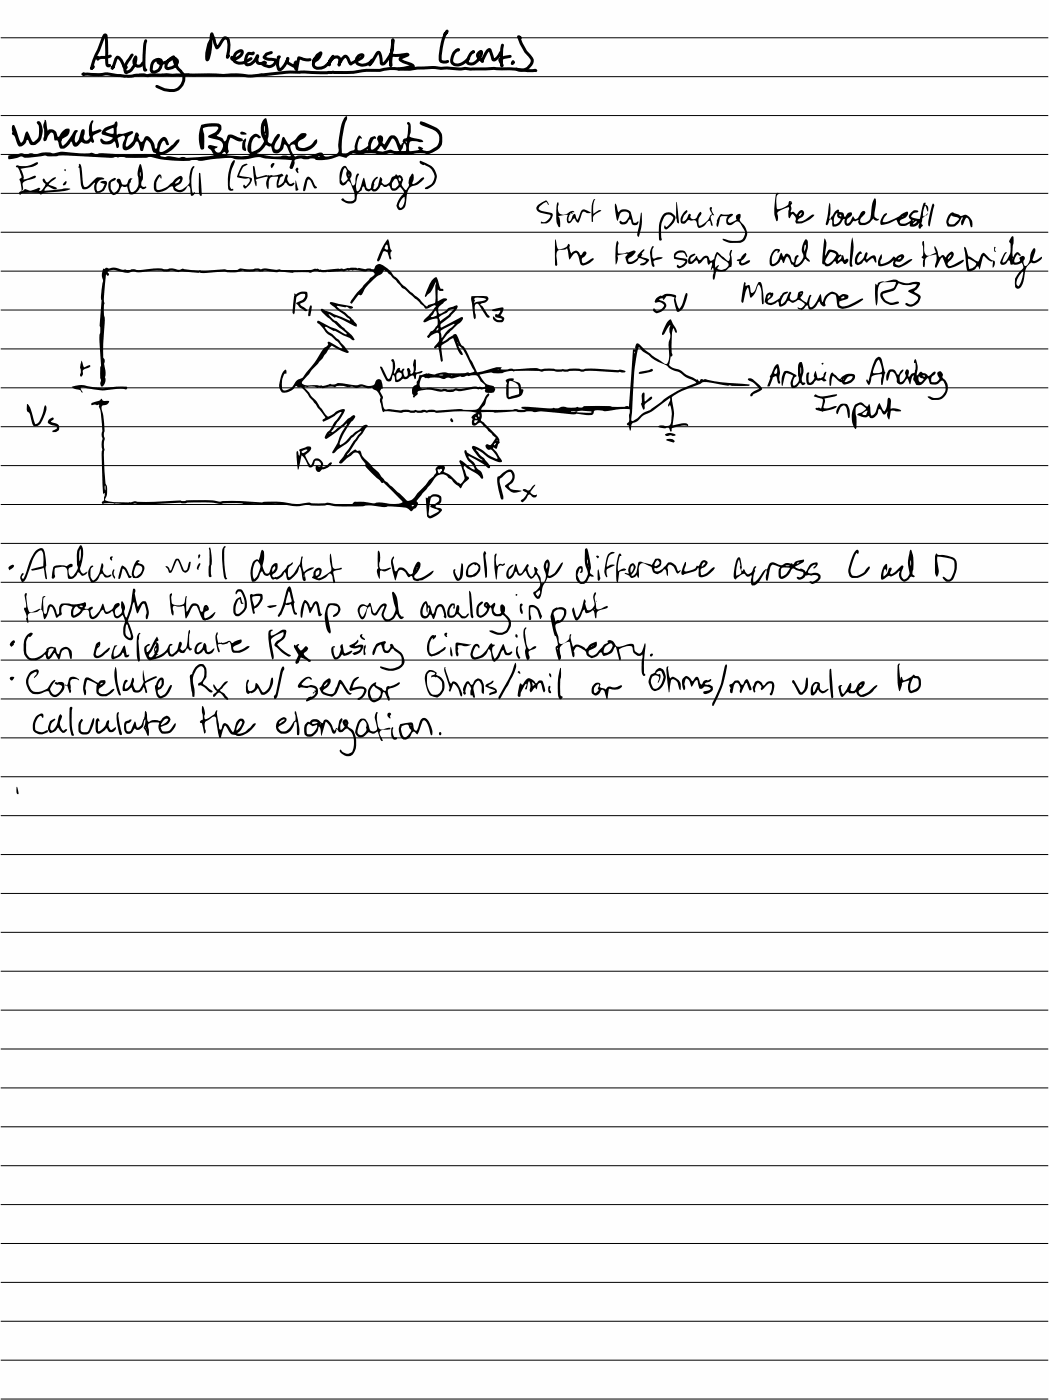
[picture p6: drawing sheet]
<svg xmlns="http://www.w3.org/2000/svg" width="157mm" height="210mm" viewBox="0 0 157 210" stroke-linecap="round" stroke-linejoin="round" font-family="sans-serif">
<path d="M0 0h157v209.6h-157z" fill="#fefefe"/>
<g fill="none" stroke="#000" stroke-width=".15">
<path d="M.1 5.7h156.8M.1 11.5h156.8M.1 17.3h156.8M.1 23.1h156.8M.1 28.9h156.8M.1 34.8h156.8M.1 40.6h156.8M.1 46.4h156.8M.1 52.2h156.8M.1 58h156.8M.1 63.9h156.8M.1 69.7h156.8"/>
<path d="M.1 75.5h156.8M.1 81.3h156.8M.1 87.2h156.8M.1 93h156.8M.1 98.8h156.8M.1 104.6h156.8M.1 110.4h156.8M.1 116.3h156.8M.1 122.1h156.8M.1 127.9h156.8M.1 133.7h156.8M.1 139.6h156.8"/>
<path d="M.1 145.4h156.8M.1 151.2h156.8M.1 157h156.8M.1 162.8h156.8M.1 168.7h156.8M.1 174.5h156.8M.1 180.3h156.8M.1 186.1h156.8M.1 191.9h156.8M.1 197.8h156.8M.1 203.6h156.8M.1 209.4h156.8"/>
</g>
<g fill="none" stroke="#000" stroke-width=".45">
<path d="M16.4 9.8l-.3 .1-.1-.4-.1-3.2-.1-1h-.2l-.1 .3-.7 1.9a7.8 7.8 0 0 0-1.1 2.7v.1l.3-.3M16.5 8.4l-.8 .2-1.1 .1v.2M16.9 10l-.1 .2 .1-.2 .4-1.2 .3-.2a1.86 1.86 0 0 1 .9 1.3l.1 .2 .2 .1 .1-.1M19.8 8.2l-.1 .1a4.2 4.2 0 0 0-1 2.2l.1 .3 .1 .1a2.01 2.01 0 0 0 1.4-2.4 .81 .81 0 0 0 .3 1.4l.5-.1 .3-.4M21.8 6.1a12.5 12.5 0 0 0-.1 4.4h.1M23.8 8.9a1.26 1.26 0 0 0-1 1.9 1.25 1.25 0 0 0 1.3-1.8h-.4l-.1 .2 .1 .2a2.46 2.46 0 0 0 2.3-.9 1.64 1.64 0 0 0-1.2 1.6l.2 .1a1.41 1.41 0 0 0 1.6-1 .75 .75 0 0 0-.6-.6 4 4 0 0 0 1.3 2.4 1.81 1.81 0 0 1-1.9 2.6l-.8-.2-1.1-.5M31.5 6.1a4.5 4.5 0 0 0-.5 2.9l.1-.1a9.4 9.4 0 0 0 .6-3.8l.7 2.1a1.49 1.49 0 0 0 .8-1.1l.3-.4a.52 .52 0 0 1 .7 .3 6.8 6.8 0 0 1-.2 2.6l.2-.2M34.7 8.6v.2a1.31 1.31 0 0 0 1.5-1.2 1.07 1.07 0 0 0-1 .5 1.07 1.07 0 0 0-.1 1.1 1.51 1.51 0 0 0 1.8 0l.7-.4M37.9 7.9l-.1 .2-.5-.1a1.39 1.39 0 0 0-.4 1.7 1.5 1.5 0 0 0 1.6-1.3v-.1l-.1 .9a.67 .67 0 0 0 1.2 .1M40.6 7.9l-.7 .2-.4 .4a.87 .87 0 0 0 1.1 .4l.7 .1a1.12 1.12 0 0 1-1 1l-.7-.2-.4-.3 .5-.1M41.8 8.5h-.1a2.18 2.18 0 0 0 .1 1.9l.1 .1a2.88 2.88 0 0 0 1.2-1.8l-.1 .5v.2l.9 .5h.2l.2-.1 .1-.3-.1-.2a.92 .92 0 0 0 .1 1.1l.3-1.8 1.1 .4 .6-.1M47.1 8.8l-.1 .2-.1 .2a1.51 1.51 0 0 0 1.1-1.3 1.8 1.8 0 0 0-1 2.1l.1 .1a1.81 1.81 0 0 0 2.2-.8l.5-.9a1.32 1.32 0 0 0-.5 1.3 1.05 1.05 0 0 1 1.5-1l.1 .6-.2 .4a2.26 2.26 0 0 1 1-1.3l.4 .3 .4 .9 1.6-.9 .2-.2v-.3a.79 .79 0 0 0-1 .7 .79 .79 0 0 0 .9 .9 1.73 1.73 0 0 0 1.5-.8l-.3 .4-.1 .3 1.1-1.6 .2-.3a1.09 1.09 0 0 1 .4 1l.1 .7 .3 .1a4.2 4.2 0 0 0 1.4-3.7l-.3 2.9v1v-1.7l.2 .1a4.7 4.7 0 0 0 2.2-.1l.1 .1-1 .4-.1 .3 .5 .3 1.1 .4 .2 .2 .2 .2-2.3 .3"/>
<path d="M66.6 5.1l.3-.4a8.3 8.3 0 0 0-1 4.2 .79 .79 0 0 0 1.1 .3M68.6 7.5v-.1a1.59 1.59 0 0 0-.9 2.1 1.41 1.41 0 0 0 1.9-.3l.5-.5M70.9 7.8v-.1a1.63 1.63 0 0 0-.9 1.8 1.22 1.22 0 0 0 1.7-.7 .85 .85 0 0 0 .2-1.1l-.4 .4a.96 .96 0 0 0 .7 1v.1v-.1a3.8 3.8 0 0 1 1-1.7l.1 .1 .5 1.4 .1 .1a1.11 1.11 0 0 0 .8-.7l.2-.5M75.2 6.8a10.6 10.6 0 0 0-.1 3.1l-.3-1 .7-.3 .9-.2M76.8 9.2l-.1 .3 .1-.1M77.9 5.7l-.3-.2a8.8 8.8 0 0 0 2 3.2 .79 .79 0 0 1-.1 1 1.62 1.62 0 0 1-2.2 .6M80.2 10.6h-.5a71.4 71.4 0 0 0-9.3-.3l-.8-.1-.9 .1-4-.2-2.2 .1a16.8 16.8 0 0 1-4.2 .1l-1.5 .2h-1.9a24.5 24.5 0 0 1-5.8 .3h-4.1a27.9 27.9 0 0 0-5.6 .4h-.3a8.5 8.5 0 0 1-3.6 0l-2 .1-5.2-.1-4.1 .1a3.2 3.2 0 0 0-2 0h-.3a7.9 7.9 0 0 0-2.7 .1l-1.7-.1a5.2 5.2 0 0 0-2.7-.1l-2.4-.1h.1"/>
</g>
<path d="M2.5 117.8v.8l.1 .2 .1 .1v-.6l-.1-.5zM45.8 108.2a1.64 1.64 0 0 0 0 1.9 1.12 1.12 0 0 0 1.5-.4l.2-.2 .2-.7a.91 .91 0 0 1 .3 1l.1 .3 .6-2a1.7 1.7 0 0 1 .9 1.2l.1 .2a.3 .3 0 0 0 .4 .3 .5 .5 0 0 0 .2-.6h.2a.53 .53 0 0 0 .4 .4 .53 .53 0 0 0 .6-.2l.4-.4a2.01 2.01 0 0 1 1.1 2.4l-.1 .5a.97 .97 0 0 1-.8 .9 .97 .97 0 0 1-1-.5l-.1-.1-.2 .1a1.22 1.22 0 0 0 1.3 .9 1.22 1.22 0 0 0 1.1-1.1 3.7 3.7 0 0 0-.4-2.9l-.3-.1a.6 .6 0 0 1-.4-.9 .45 .45 0 0 0-.6-.5 .45 .45 0 0 0-.1 .8l.2 .2-.6 .5a1.64 1.64 0 0 1 .3-1.5l-.2-.2-.3 .3-.3 1.3-.2-.2-.1 .4a.57 .57 0 0 1-.5-.6 1.13 1.13 0 0 0-1.1-1l-.3 .5a.62 .62 0 0 1-.6-.4 1 1 0 0 0-1.4 .3l-.2-.1zM53.9 107.7a3.2 3.2 0 0 0-.7 2.1 .93 .93 0 0 0 .8 .6 .93 .93 0 0 0 .9-.6l.2-.2h.2a.93 .93 0 0 0 1.2-.1l.4 1.2 .2 .2 .2-.1a2 2 0 0 1-.4-1.3 2.63 2.63 0 0 1 1.5-.4v-.1l-.1-.1-.5 .1a.81 .81 0 0 1-1 .1 .81 .81 0 0 1-.3-.9l-.1-.9 .1-.7h-.1a1.41 1.41 0 0 0-.1 1.5l.1 .6a.58 .58 0 0 1-.4 .8 .58 .58 0 0 1-.7-.5 1.59 1.59 0 0 0-.9-1.4zM59.9 108.4a1.89 1.89 0 0 0 .5 2.3 1.04 1.04 0 0 0 1.2-.8l.3-.4 .2 .1 .3 .3a3 3 0 0 0 .7-1.6l.2-.4 .2-.1a3.5 3.5 0 0 1 1 2.2l.1 .1a1.16 1.16 0 0 0-.1-1.3 1.67 1.67 0 0 0-1-1.3h-.3l-.2 .2-.2 .6a1.63 1.63 0 0 1-.6 1.1 1.78 1.78 0 0 1-.5-1.2l-.4-.1zM58.6 108.9a1.55 1.55 0 0 0 .3 1.8h.4l.1-.2a.93 .93 0 0 1-.6-1.4v-.2zM30.3 105.7l-.1 .7 .2 1.1-.1 .2-.2 .1-.2 .3 .3 .2 .3 1.4a.25 .25 0 0 0 .3-.1 .25 .25 0 0 0 0-.3l-.1-.1a.98 .98 0 0 1 .5-1.4l.2-.2a.54 .54 0 0 1 .9-.2l.5 3h.2l.7-1.8a.82 .82 0 0 1 .5 .7 1.31 1.31 0 0 0 1.2 .8 2.64 2.64 0 0 0 2.5-1.2l.4-.6h-.3l-.6 .6a3 3 0 0 1-1.6 .9h-.3a2.52 2.52 0 0 0 1.1-1.8 .59 .59 0 0 0-.6-.5 .59 .59 0 0 0-.5 .5l-.6 1.6-.2-.2-.5-.8a.47 .47 0 0 0-.5-.4 .47 .47 0 0 0-.4 .5l-.2 .4-.1 .1-.2-.1-.1-.8a3.1 3.1 0 0 1-.1-1.9l-.2-.1-.3 .6-.4 .2a1.25 1.25 0 0 1-1.1 .5v-.2a1.87 1.87 0 0 0-.3-1.7zM60.1 108.7a.85 .85 0 0 1 1.1-.1l.3 .6a.66 .66 0 0 1-.4 .8l-.3 .3a.52 .52 0 0 1-.7-.6 1.07 1.07 0 0 1 0-1zM10.5 105.9a7.7 7.7 0 0 0 .3 4.2h.2l.1-.1a9.8 9.8 0 0 1-.3-4.1l-.2-.1zM18.8 108a1.49 1.49 0 0 0 .2 1.8 .83 .83 0 0 0 1-.6l.1-.2a.81 .81 0 0 0 .9 .2 .81 .81 0 0 0 .5-.7 .69 .69 0 0 1 .3-.8l-.1 .7a.59 .59 0 0 0 .1 1l.3 .7h.1l.1-.9a.65 .65 0 0 1 .2-1l.7-.1 .6 .1a1.18 1.18 0 0 0 .5 1.6 1.63 1.63 0 0 0 2-1.5h-.1l-.4 .5a1.15 1.15 0 0 1-1.5 .6l-.2-.5 .2-.2a1.05 1.05 0 0 0 1.1-1.2 .59 .59 0 0 0-1-.1l-.1 .2a.41 .41 0 0 1-.7 .2h-.3a1.17 1.17 0 0 0-1 .2h-.1l-.2-.6a.76 .76 0 0 0-.3-.9l-.1 .9h-.1l.1 .1-.2 .4a.88 .88 0 0 1-.9 1l-.3-.9-.6 1.3a.4 .4 0 0 1-.7 0 1.05 1.05 0 0 1 .1-1l.4-.1a.3 .3 0 0 0 .2-.5zM17.5 106.7a6.5 6.5 0 0 0 .4 3.3h.3a2.61 2.61 0 0 0-.3-1.5l-.2-1.3 .1-.6zM54 108a.39 .39 0 0 1 .4-.2 .39 .39 0 0 1 .4 .3l.1 .3-.1 .5v.4a.78 .78 0 0 1-1.2 .5 2.58 2.58 0 0 1 .4-1.8zM46.1 108.4h.2a.72 .72 0 0 0 1.1 .1 1.37 1.37 0 0 1-1.3 1.4 1.42 1.42 0 0 1-.2-1.2zM5.4 107.2a2.11 2.11 0 0 0-.3 2.3 1.46 1.46 0 0 0 2 0v-.2a1.3 1.3 0 0 1-1.8-.2 1.89 1.89 0 0 1 .8-2l.3 .3a.36 .36 0 0 0 0-.5 .36 .36 0 0 0-.5 0zM41.6 107.9a1.22 1.22 0 0 0 .2 1.8 1.22 1.22 0 0 0 1.8-.4l.3-.6 .2-.5 .1-.2 .2 .1v.3l.1 1.6h.3a8.8 8.8 0 0 0-.6-3.5 .37 .37 0 0 0 0 .6v.2a.49 .49 0 0 1-.2 .7 2.03 2.03 0 0 1-1.7 1.5l-.3-.1a.41 .41 0 0 1-.4-.5 .41 .41 0 0 1 .4-.3 1.08 1.08 0 0 0 .9-1 .73 .73 0 0 0-1.2 .2zM12.1 107.7a1.82 1.82 0 0 0-.1 2.1 1.07 1.07 0 0 0 1.7-.7l.1-.2a1.93 1.93 0 0 0 .2-1.4 1.05 1.05 0 0 0-.4 .9l-.1 .4a.79 .79 0 0 1-.5 .8 .79 .79 0 0 1-.9-.2 1.56 1.56 0 0 1 .3-1.5l-.2-.3zM14.5 107.6a2.89 2.89 0 0 0 0 2.1l.1 .1a1.69 1.69 0 0 0 1.3-.7 .3 .3 0 0 1 .3 .3 .65 .65 0 0 0 .8 .1 .65 .65 0 0 0 .3-.7l-.7 .5a1.14 1.14 0 0 1-.3-1.4l-.1-.1-.1 .1a2.09 2.09 0 0 1-1.4 1.6v-1.4v-.2l.1 .1a.28 .28 0 0 0 0-.3 .28 .28 0 0 0-.3-.1zM7.5 107.9a1.36 1.36 0 0 0 .1 1.8 1.41 1.41 0 0 0 1.1-.8l.6 .8 .4-.1 .4-.4a.4 .4 0 0 0-.6 .2 1.46 1.46 0 0 1-.2-2.1l-.3-.4-.2 .3a3.2 3.2 0 0 1-.9 2.1h-.1a.53 .53 0 0 1-.2-.8l.7-.8-.2-.1zM35.9 108h.3a.94 .94 0 0 1-.3 .9l-.5 .4a1.51 1.51 0 0 1 .5-1.3zM24.5 107.8l.3-.2h.3a.75 .75 0 0 1-.6 .8l-.4 .1zM51.8 108.2l-.1 .1zM46.8 108.1l.5-.1 .2 .1a.59 .59 0 0 1-.8 .1zM21.8 109.1l.1 .1zM58.1 106.8h-.1a.51 .51 0 0 0 .4 .7l-.1-.3 .2-.4-.1-.1zM21.8 108.8v.2zM108.7 99.4l-.2 .4-.3 .9a14.7 14.7 0 0 1-1.6 4.7v.2l.1 .1a14.7 14.7 0 0 0 2.1-6.1zM55.6 102.5a1.65 1.65 0 0 0 .2 2.6 1.38 1.38 0 0 0 1.5-1.3l.1-.2h.1l.6 1.2 .1 .1 .1-.4-.2-.6a.62 .62 0 0 1 .5-.9 1.37 1.37 0 0 0 1.2-.8l-.1-.1-.1 .1a2.82 2.82 0 0 1-1.6 .5l-.2 .1a.47 .47 0 0 1-.2 .6l-.5-.4-.8-.4-.1-.5zM45 102l-.3 .3a.36 .36 0 0 0 .1 .7l.3-.1a2 2 0 0 0 1.4 0l.7 .2v.3l-.1-.1a.17 .17 0 0 1-.1 .3 .17 .17 0 0 1-.2 0v.3l.4-.3a.76 .76 0 0 1-.8 .7h-.2l-.3 .4-.1 .3a2.21 2.21 0 0 0 1.8-1.3 .95 .95 0 0 0-.4-1 .95 .95 0 0 0-1-.1h-.7l-.4-.2a1.65 1.65 0 0 1 1.2-.9l.3 .2a.5 .5 0 0 0-.3-.4 .5 .5 0 0 0-.5 .1zM55.7 102.9l.3-.2 .4 .3a.81 .81 0 0 1 .6 .8 .81 .81 0 0 1-.5 .8 .56 .56 0 0 1-.7 .2 .56 .56 0 0 1-.3-.6l-.1-.6zM52.9 101.7l-.6 1.5 .1 .2a3.2 3.2 0 0 1 2-.3 1.2 1.2 0 0 1-.7 1.3l-.2 .3a.45 .45 0 0 0 .7-.2l.2-.3a.9 .9 0 0 0 .3-1.2 2.08 2.08 0 0 0-1.9 0l-.1-.1a2.34 2.34 0 0 1 1-1.5 .74 .74 0 0 0-.8 .3zM32 102.4a1.29 1.29 0 0 0 .4 1.1l-.1 .2a.45 .45 0 0 0-.4 .6h.2l.1-.2a.55 .55 0 0 1 .9-.3 1.78 1.78 0 0 0 1 .9v-.2l-.5-.7a.72 .72 0 0 1-.6-.6l1.1-1.2-.4 .1-.4 .3a1.32 1.32 0 0 1-.8 .8zM124.2 100.2l-.1 .1 .1 2.1 .2 1.9 .2 .2 .1-.2-.3-3.6v-.5zM88.8 102.5a1.11 1.11 0 0 0-.1 1.4 .64 .64 0 0 0 1.1-.3l.3-.4 .3 .2 .4 1.2h.1l.3-1.5a1.42 1.42 0 0 0 1.9-.4l-.1-.1a1.79 1.79 0 0 1-1.8 .2h-.2l-.4 .4-.8-.3v-.4a.53 .53 0 0 0-.4-.3 .53 .53 0 0 0-.6 .3zM42.3 99.8a18.2 18.2 0 0 0-1 4l-.3 .4v.3l.1 .1 .2-.1 .2-.3 .4-1.8a6 6 0 0 1 .6-2.3v-.3zM77.1 99.2a31 31 0 0 1-2.5 5.3l.2 .2 .1-.3 1.6-2.8a3.2 3.2 0 0 0 .7-2.4zM69.8 102.1l-.1 .1a1.3 1.3 0 0 0-.4 1.3v.2l.2 .3 .2-.1a2.06 2.06 0 0 1 .3-1.5 1.02 1.02 0 0 1 .4 1.2v.5l.3-.1 .2 .4h.1l.1-.1a2.54 2.54 0 0 1-.1-1.8l.3-.4 .3-.2a1.32 1.32 0 0 1 .5 1.5v.3l.3 .2a2.13 2.13 0 0 0-.5-2.2 .66 .66 0 0 0-1 .4l-.3 .4-.5-.5zM64 100.4a1.89 1.89 0 0 0-.3 2.1l.2 .6a1.41 1.41 0 0 0 1.6 1.3 1.84 1.84 0 0 0 1-1.8 1.84 1.84 0 0 0-1.2-1.6v-.1a.5 .5 0 0 0-.5-.5l-.5-.1zM23.8 101.6l-.3 .5a1.81 1.81 0 0 0-.1 1.8 .72 .72 0 0 0 .5 .6 .72 .72 0 0 0 .7-.2 2.78 2.78 0 0 0 1.1-1.7l-.2-.1-.2 .4a1.66 1.66 0 0 1-1.3 1.3l-.1-.1a.54 .54 0 0 1-.3-.6 .54 .54 0 0 1 .5-.4 1.19 1.19 0 0 0 .2-1.7h-.3zM125.6 102.6a1.32 1.32 0 0 0 .1 1.3l.3 .4 .3-.2a.76 .76 0 0 1 .7-.5 .96 .96 0 0 0 1.1 0 1.07 1.07 0 0 0 1.8 .4l.6-.4 .8-1h-.1l-.3 .1a3.4 3.4 0 0 1-2 1.3l-.3-.2a.47 .47 0 0 1 .3-.7 .9 .9 0 0 0 .4-1.1 1.33 1.33 0 0 0-1.2 1.1 .58 .58 0 0 1-.8 .3l.1-.7-.1-.5a.67 .67 0 0 0-.4 .6l-.6 1a.51 .51 0 0 1-.4-.6l-.1-.4 .2-.2zM83.8 100a10 10 0 0 0-.2 4.4l.1 .2 .2 .1 .3-.4-.3-.2-.1-.2v-2.2l.2-.9v-.7zM48.6 102l-.5 .8-.3 .2a1.34 1.34 0 0 0 1.2 1.1l.7 .2a1.96 1.96 0 0 0 1.1-1.6l.1-.4 .3 .3a2.7 2.7 0 0 0 1.1 1.4l.2-.1 .1-.2h-.2l-.1-.1-.4-.4a2.92 2.92 0 0 0-1-1.4l-.2 .1-.4 1.1a.85 .85 0 0 1-.5 .8 .85 .85 0 0 1-.9 0l-.5-.3v-.2a1.69 1.69 0 0 0 1.1-1.6l-.3-.2zM29.3 99.8l-.7 1.1a.38 .38 0 0 0-.2 .6l.4 2.8h.3a4.8 4.8 0 0 0-.2-2.3 2.27 2.27 0 0 1 1.2-2.3h.1a1.5 1.5 0 0 1 .2 1.8l-.3 .6-.4 .2v.3a1.64 1.64 0 0 1 1.5 .9l.3 .1 .3-.1-1.4-1.1v-.4a1.95 1.95 0 0 0 0-2.6h-.6zM4.5 100.6a2.05 2.05 0 0 0 .5 3.3h.6l.6-.1a1.18 1.18 0 0 1 1.1-.3 .95 .95 0 0 0 .8 .8 .95 .95 0 0 0 1-.5 1.25 1.25 0 0 0 .4-1.6l-.3-.1-1 .1 .1 .2 .3 .1a.47 .47 0 0 1 .6 .1 .47 .47 0 0 1-.1 .7 .84 .84 0 0 1-1.3 .5 .85 .85 0 0 1 .1-1.4l.4-.5-.1-.1a2.1 2.1 0 0 0-1 1.2 2.33 2.33 0 0 1-2.4 .4 1.63 1.63 0 0 1 .6-2.9l.1 .4-.4 .6a1.28 1.28 0 0 0 .6-1.2l-.2-.1zM121.8 102.2a1.57 1.57 0 0 0-.3 1.9h.2l.5-.4a.34 .34 0 0 1 .3-.4 .69 .69 0 0 0 .6 .5 .69 .69 0 0 0 .7-.3l.2-.3h-.3a.59 .59 0 0 1-.8 .1 .59 .59 0 0 1-.2-.8v-.2l-.3-.2h-.3zM113 102.1a1.3 1.3 0 0 0-.2 1.5l.2-.1a1.37 1.37 0 0 1 .5-1.3l.1 .2a.46 .46 0 0 1 .3 .6v.2l.1 .1 .5-.5a.78 .78 0 0 1 1-.5 2.34 2.34 0 0 1-.3 1.6l.2 .2 .1-.1a1.97 1.97 0 0 0 .1-2 .91 .91 0 0 0-1.2 .5l-.1 .1-.2-.1a.68 .68 0 0 0-1.1-.4zM17.3 99.8a6.3 6.3 0 0 0 .6 4.3h.2l-.2-.6a10.3 10.3 0 0 1-.5-3.2zM12.9 101.4a2.89 2.89 0 0 0-.2 2.7 .81 .81 0 0 0 .1-1.1l.1-.6a.54 .54 0 0 1 .3-.6l1.3 .6a1.99 1.99 0 0 0 .1 1.5 1.64 1.64 0 0 0 2.3-.4l.2-.4a.62 .62 0 0 0-.7 .5 1.01 1.01 0 0 1-1.6-.1v-.4l.2-.1a1.01 1.01 0 0 0 .7-1.2h-.3a.69 .69 0 0 0-.7 .4l-.8-.4a1.2 1.2 0 0 0-1-.4zM72.7 102.5v.3l1.4 .6-.8 .4-.1 .2 .9-.2a.47 .47 0 0 0 .2-.5 .47 .47 0 0 0-.4-.4l-.8-.2 .6-.5 .1-.3zM64.1 100.7l.4-.2 .5 .2 .1 .1-.1 .2-.5 .2v.2a1.25 1.25 0 0 1 1.7 1 1.17 1.17 0 0 1-.3 1.3 1.17 1.17 0 0 1-1.3 .2 3.3 3.3 0 0 1-.6-3zM118.6 101.9v.2l.2 .3 .7 1.4a.48 .48 0 0 0 .8-.1 2.11 2.11 0 0 0 .5-2.3l-.2 .1-.1 .8a1.57 1.57 0 0 1-.6 1.3l-.2-.2-.8-1.4-.2-.2zM66.5 99.9v.6l.8 2.3-.1 .5 .1 .2 .5-1.1a1.97 1.97 0 0 1 1.1 1.6l.2 .2a.98 .98 0 0 0-.2-1.1l-.4-.7a.56 .56 0 0 0-.5-.4 .56 .56 0 0 0-.5 .3l-.3-.5-.5-1.5v-.4zM37.1 101.8a2.51 2.51 0 0 0-.1 2l.2 .1 .3-.2a1.05 1.05 0 0 0 1.1-.7l.5 .9a1.44 1.44 0 0 0 1.6-1.1l.2-1-.1-.4-.2 .1a2.92 2.92 0 0 1-.7 1.9l-.1 .1a.33 .33 0 0 1-.5 .1l-.6-1.1-.4-.3v.1a.93 .93 0 0 1-1 1.1 1.54 1.54 0 0 1 0-1.6zM134.5 99.3l-.2 .3v.6a7.9 7.9 0 0 0 .3 3.2l.3-.7a.53 .53 0 0 1 .6-.7l.6-.1a1.74 1.74 0 0 0 0 1.8 1.44 1.44 0 0 0 1.6-.8 1.44 1.44 0 0 0-.3-1.7h-.4l-.3-.2-.6 .5-.8 .3-.2-.1-.2-.4-.1 .5-.2-1.1a1.81 1.81 0 0 1 0-1.4zM109.2 102.5l.1 .5a.38 .38 0 0 0-.1 .5 .38 .38 0 0 0 .4 .2 2.17 2.17 0 0 1 .5-1.5 .69 .69 0 0 1 .7 .8l-.1 .4 .2 .3 .4-.9a.56 .56 0 0 1 .5-.6l.4 1.1 .2-.1-.1-.7-.3-.7-.2-.1a.86 .86 0 0 0-.5 .7l-.2 .1-.2-.1a.68 .68 0 0 0-.6-.5 .68 .68 0 0 0-.7 .4zM102.2 101.5a1.95 1.95 0 0 0 .2 1.8 .69 .69 0 0 0 0-.9l.2-.8a.76 .76 0 0 1 .8 .9v.3l.2-.1 .4-.7 .2-.2 .2 .1 .1 .7a.4 .4 0 0 0 .3 .5 .4 .4 0 0 0 .5-.2 .83 .83 0 0 1 1.1 .2l-.3 .2-.9 .3 .1 .2a1.05 1.05 0 0 0 1.4-.8 .8 .8 0 0 0-1-.5l-.2-.2 .9-.4v-.2h-.1a.36 .36 0 0 1-.6 .1h-.1a.67 .67 0 0 0-.5 .6h-.2l-.1-.1-.1-.5a.44 .44 0 0 0-.6-.4l-.5 .6a1.33 1.33 0 0 0-1-.8zM89.2 102.6l.4-.2-.1 .7 .1 .2-.5 .4a.72 .72 0 0 1 .1-1.1zM82.1 102.7v.8l.2 .3 .2-.1a.88 .88 0 0 1-.1-1zM77.8 102.3l-.3 1.7 .1 .3h.2a2.93 2.93 0 0 1 1-1.9l-.2 .8h.2l.1-.4a.92 .92 0 0 1 .3-.8 2.11 2.11 0 0 1 .1 1.4l.1 .2 .7-.7 .2 .3 .1-.2a.64 .64 0 0 1 .5-.8l.4 1.3 .1 .1 .1-.1a2.42 2.42 0 0 0-.4-1.6l-.1-.1a.5 .5 0 0 0-.6 .4l-.2 .1a1.56 1.56 0 0 0-1.2-.8l-.8 1zM18.7 101.9a2 2 0 0 0-.3 1.5 1.13 1.13 0 0 0 1.2-.5 .95 .95 0 0 0 1 .8 1.22 1.22 0 0 0 .9-.8l.3 .9 .1-.1 .1-.1-.3-1.3 1.8-.9-.2-.2-.3 .1-1.3 .6-.3-1.6v1.5a1.77 1.77 0 0 1-.6 1.5h-.2a.64 .64 0 0 1-.6-.6l-.1-.3a.68 .68 0 0 0-.1-.9 2.24 2.24 0 0 1-.8 1.5l-.2 .1a.96 .96 0 0 1 .3-1.2l-.2-.2zM10.4 101.5l-.3 1-.3-.1v.2l.3 .1 .3 1.1a.38 .38 0 0 0 .1-.6l.1-.4a.73 .73 0 0 1 .5-1.2l.4 .1 .3 .1a.99 .99 0 0 0-1.4-.3zM121.9 102.5l.3-.2 .1 .1a1.83 1.83 0 0 1-.6 1.2v-.3a.89 .89 0 0 1 .2-.8zM99.8 99.8a14.3 14.3 0 0 0 .3 3.8h.1l.2-1.8a.53 .53 0 0 1 .9 .2l.5 1.3a1.43 1.43 0 0 0-1.2-2l-.3 .2a3.2 3.2 0 0 1-.3-1.7zM136.7 101.5h.1a.44 .44 0 0 1 .6 .3l.1 .3a.87 .87 0 0 1-.5 1l-.6 .3a1.09 1.09 0 0 1-.1-1.3zM97.4 101a1.64 1.64 0 0 0 .6 2.4 2.11 2.11 0 0 0 1.6-1.9 1.4 1.4 0 0 0-.9-1.5l-.5 .3-.2 .4zM128.7 102.5h.2l-.2 .3zM24 101.9l.1-.1 .1 .1a.84 .84 0 0 1-.4 1h-.1l-.1-.3zM79.6 102.1l.4 .4-.3 .2zM65.6 109.8a.25 .25 0 0 0 .5 0 .25 .25 0 0 0-.5 0zM98.3 100.6a.46 .46 0 0 1 .4-.2 .46 .46 0 0 1 .4 .3 1.66 1.66 0 0 1-.4 2.1 .58 .58 0 0 1-.6 .3 .58 .58 0 0 1-.5-.5 .97 .97 0 0 1 .5-1.5 .5 .5 0 0 1 .6 .3 .5 .5 0 0 1-.2 .6v.2a1 1 0 0 0 .2-1.3h-.4zM15.1 102.3h.3l-.4 .2zM1.5 101.4a.28 .28 0 0 0 .1 .4 .28 .28 0 0 0 .4-.2l.1-.2-.1-.1zM82.2 100.8v.2l.2 .4a.36 .36 0 0 0-.2-.6zM82.7 91.3a2.08 2.08 0 0 0-.2 1.9l.4 1.7 .2 .3h.1l.1 .3 .1 1.1a.44 .44 0 0 0-.2 .6l.4 1.6a.56 .56 0 0 0 .2-.9v-.3a1.14 1.14 0 0 1 1-1.5h.3l.2 .1 .3 1.9 .2 .3a.87 .87 0 0 0 .1-1l.1-.2a.49 .49 0 0 1 .3-.4 .49 .49 0 0 1 .5 .2l.5 .3a.89 .89 0 0 1 .6 .8 .95 .95 0 0 0 1.4 .1l.6-.6 .4 .6a1.75 1.75 0 0 0 1.6-1.2l.2-.2 .6 2h.1a2.64 2.64 0 0 0-.2-1.5l.4-.3a1.75 1.75 0 0 1 1.6-.1 1.07 1.07 0 0 0 1.4 1.2l.1-.1v.6a3.9 3.9 0 0 0 .2 2.5l.1 .1 .2-.2-.2-.3v-2.3a4.6 4.6 0 0 0 .1-2.1 2.49 2.49 0 0 1-.8 1.5 .94 .94 0 0 1-.8-1v-.3a1.45 1.45 0 0 0-1.6 .1l-.9 .2-.3-.3a.72 .72 0 0 0-1.2-.5l.1 .2a2.47 2.47 0 0 0-1.2 1 1.54 1.54 0 0 1-1.4 .9 .46 .46 0 0 1-.2-.7l.5-.3a.68 .68 0 0 0 .5-1.1l-.4 .2a1.38 1.38 0 0 0-.9 .7l-.2 .2a2.22 2.22 0 0 0-1.6-.6l-.3 .3-.1-.1a2.96 2.96 0 0 1-.3-1.8 1.5 1.5 0 0 1-1.6 1.5 1.5 1.5 0 0 1-.3-1.2l-.3-1a.65 .65 0 0 1 0-.7 .65 .65 0 0 1 .6-.3 1.81 1.81 0 0 0 .8-2 1.24 1.24 0 0 0-1.2-.3zM77.5 100.5v.1l.2 .2h.2l-.2-.4zM56.3 96.4a2.26 2.26 0 0 0-.5 1.6h.2l.1-.3a1.21 1.21 0 0 1 .9-1.2l.2 .6a.66 .66 0 0 0 .6 .7 .66 .66 0 0 0 .7-.5l.2-.2 .4 .3a1.45 1.45 0 0 1 .9 2.1 2.43 2.43 0 0 1-2.7 .3h-.4a.9 .9 0 0 0 .8 .5h.2a2.79 2.79 0 0 0 1.9-.2 1.35 1.35 0 0 0 .5-2.1l-.4-.4a2.13 2.13 0 0 1-1.2-1.2h-.2l-.2 .1a.59 .59 0 0 1-.6 .9 1.02 1.02 0 0 1 0-1.3l-.1-.2zM44 96.5v.4l.6 1.1-.4 1 .1 .3 .1 .1 .3-.2 .4-.8 .9 .5a.3 .3 0 0 0 .5 .1l-.1-.2-.4-.3a.62 .62 0 0 1-.5-.8l.4-.3a.36 .36 0 0 0 .2-.4 .36 .36 0 0 0-.4-.3 1.06 1.06 0 0 1-.8 .6l-.1-.1a.44 .44 0 0 1 0-.8h-.2l-.3 .2zM20.8 94.8l-.1 .1a7.5 7.5 0 0 0-.2 3.3l.3 .8 .1-.1v-.3a11.7 11.7 0 0 1-.1-3.4v-.2l.2-.2-.1-.1zM70.9 96.6a2.17 2.17 0 0 0-.4 1.8l.2 .2a2.07 2.07 0 0 0 2.4-1.4 .99 .99 0 0 1 .5 1.1l.1 .5 .2 .2a2.07 2.07 0 0 0 1.2-1.5l.2-.2 .1 .1a.63 .63 0 0 0 .5 .7 .63 .63 0 0 0 .7-.6l-.3 .1a.37 .37 0 0 1-.4 .1 .37 .37 0 0 1-.2-.3l-.4-1-.8 1.7-.5 .5a1.48 1.48 0 0 1 .1-2.1h-.3l-.3-.2-.2 .2a2.61 2.61 0 0 1-2.3 1.8 1.05 1.05 0 0 1 .1-1.4l.2-.2 .4 .3a.45 .45 0 0 0-.2-.6 .45 .45 0 0 0-.6 .2zM78.5 94a4 4 0 0 0 .2 2.9v.1a1.96 1.96 0 0 0 .3 1.8 .68 .68 0 0 0 .1-1 .45 .45 0 0 1 .5-.5l.5-.2 .1-.3a.58 .58 0 0 0-.7 .3l-.2 .1a1.43 1.43 0 0 1-.6-1.3l-.1-1.4 .2-.5-.2-.1zM21.7 96.8a2.04 2.04 0 0 0 .6 2 4.3 4.3 0 0 0 2.8-1.2 .63 .63 0 0 0 .9 .6l.7-.7a.65 .65 0 0 0 1.2-.3l.2-.1 .4 .3 .2-.3-.2-.1a2.57 2.57 0 0 1-.2-1.7l.1-.7v-.3l-.2 .3-.1 1.4a1.36 1.36 0 0 1-.7 1.4 .37 .37 0 0 1-.4-.3 .37 .37 0 0 1 .1-.4l.1-.5-.2-.1h-.2a2.47 2.47 0 0 1-.8 1.7l-.3 .2a.94 .94 0 0 1-.1-1.4l.2-.2h-.2l-.2 .1a2.58 2.58 0 0 1-2.1 1.7l.4-.3h-.2a1.75 1.75 0 0 0 .1-1.6l-.2-.2a.43 .43 0 0 0 .3-.4 .43 .43 0 0 0-.2-.4l-.4 .7a2.78 2.78 0 0 1-1.1 1.6 .73 .73 0 0 1 .5-1.1l-.3-.1zM4.2 95a3.1 3.1 0 0 0-.3 3.3 1.4 1.4 0 0 0 1.8 .4l.7-.4 .2-.3h.1l.2 .1a.42 .42 0 0 0 .2 .6 .42 .42 0 0 0 .5-.3l.6-.7 .6 1a1.15 1.15 0 0 0 .3-.9 .58 .58 0 0 1 .6-.6 .58 .58 0 0 1 .6 .5l.3 .9a1.1 1.1 0 0 0 .1-1.2 1.1 1.1 0 0 0-1.2-.5l-.5 .4-.2 .6a.56 .56 0 0 1-.4-.7l-.2-.3a.99 .99 0 0 0-1.3 .4 2.45 2.45 0 0 1-2.4 1.2 1.52 1.52 0 0 1-.6-1.8 1.7 1.7 0 0 1 .4-1.4h.2l.2-.1 .2-.4-.4-.1zM49.7 96.8a1.7 1.7 0 0 0 .5 1.9h.3l.4-.3a.42 .42 0 0 1 .4-.4l.1 .2a1.35 1.35 0 0 0 1.3-.8h-.2l-.9 .4a.67 .67 0 0 1-.2-.8l-.1-.6a.39 .39 0 0 0-.4 .3 .39 .39 0 0 0 .1 .4l-.3 1-.3 .3a1.38 1.38 0 0 1-.4-1.5h.1v-.1l-.2-.1zM40.3 94.4a7.4 7.4 0 0 0 .2 3.5l.3 .8 .2-.1v-.5l-.4-1.7a.91 .91 0 0 1 .7-1.3l1.1-.5a1.07 1.07 0 0 1-.9 1.3l-.3 .4-.1 .4 1.1 .9a1.47 1.47 0 0 0 1.2 .6l.1-.1-.9-.6-1-.9-.1-.2 .3-.2a1.65 1.65 0 0 0 1-1.9l-.4-.1-.4 .2a2.55 2.55 0 0 1-1.5 .7v-.2a.51 .51 0 0 1 .3-.6l-.2-.1zM17.1 96.6a3.8 3.8 0 0 0-.4 1.9l.3 .2a2.44 2.44 0 0 0 1.4-1l.2 .4a.37 .37 0 0 0 .4 .3 .37 .37 0 0 0 .3-.4h-.3l-.3-1.3h-.2a2.33 2.33 0 0 1-1.2 1.5l-.2 .1a1.49 1.49 0 0 1 .4-1.7zM77.3 96.8a1.64 1.64 0 0 0 .4 1.8l.2-.1a1.94 1.94 0 0 1-.4-1.8zM14.4 96.3l-.1 .2a3.2 3.2 0 0 0-.2 1.8 1.04 1.04 0 0 0 1.5-.4l.2-.1a1.17 1.17 0 0 0 .6-.8h-.1a3.9 3.9 0 0 1-1.7 1.2h-.1a.9 .9 0 0 1 .3-1.4 .43 .43 0 0 0 .3-.3 .43 .43 0 0 0-.3-.4zM23.3 96.4l.1 .1a1.13 1.13 0 0 0-.2 1.3l-.2 .3a.36 .36 0 0 1-.3 .3 .36 .36 0 0 1-.4-.2v-.2zM97.4 97.9l-.1 .3 .2 .1 .2-.4-.1-.1zM67.4 96.8a1.84 1.84 0 0 0 .2 1.5l.1-.1v-.3zM7.4 97.1l.3-.1 .4 .1-.8 1.2-.1-.1v-.4zM68.2 96.3v.1a3.6 3.6 0 0 0 .2 1.9 .5 .5 0 0 0 .1-.7l.1-.4a.39 .39 0 0 1 0-.6 .39 .39 0 0 1 .5 0 1.3 1.3 0 0 0 1.4-.2l-.2 .1a4.9 4.9 0 0 0-2.1-.2zM64.5 95.3a2.44 2.44 0 0 0-.2 2.9 2.07 2.07 0 0 0 1.8-.6l.4-.3 .2-.4-.2-.1-.2 .3a3.6 3.6 0 0 1-1.8 .8 1.71 1.71 0 0 1-.1-1.8l.3-.6h.1l-.1 .2a.51 .51 0 0 0 .5-.6h-.4zM52.3 96.6a.67 .67 0 0 0 .9 .4l.7-.1a.73 .73 0 0 1-.7 .7l-.5 .2 .3 .2a1.45 1.45 0 0 0 1.3-1.4 .75 .75 0 0 0-.9 0l-.3 .1 .1-.2a.5 .5 0 0 0 .4-.8 2.39 2.39 0 0 1-1.3 .9zM29.5 96.3a1.13 1.13 0 0 0-.2 1.6 1.1 1.1 0 0 0 1.2-.6l.1 .1a.75 .75 0 0 0 .8 .5 .75 .75 0 0 0 .6-.6l.1-.2h-.1a.8 .8 0 0 1-1 .4l-.2-1-.1-.2h-.2a1.31 1.31 0 0 1-1 1.3 1.12 1.12 0 0 1 .8-1.4h-.5zM90.6 96.8l.2-.2a.79 .79 0 0 1 .8-.2 1 1 0 0 1-.6 1.2l-.5 .1a.59 .59 0 0 1 .1-.9zM32.4 94.7a3.8 3.8 0 0 0 .2 2.6l.1 .3h.2l-.3-1 .3-.2a1.41 1.41 0 0 0 1.4-.3l.2 .2 .1 .6a.77 .77 0 0 0 .4 .8 2.27 2.27 0 0 0 1.5-.3l.6-.3 .3-.3-.4-.1a2.24 2.24 0 0 1-2 .6l-.1-.5 .8-.4a.51 .51 0 0 0 .4-.6l-.7 .1-.6 .4-.4-.4h-.2a1.35 1.35 0 0 1-1.2 .3h-.2a1.41 1.41 0 0 1-.2-1.4v-.2zM54.6 96.5v.1a1.39 1.39 0 0 0-.2 1.1l.1 .3h.2l-.1-.7 .1-.6zM23.4 97v.2l-.2 .2v-.3zM83.5 97v.3zM88.7 96.7h.1zM1.7 96l-.2 .4 .1 .3 .1 .1 .2-.1 .2-.3-.1-.1a.26 .26 0 0 0 .2-.4 .26 .26 0 0 0-.5 .1zM14.7 96.5v.2zM23.3 96.2v.2zM3.8 88.8l-.1 .5 .2 1.5v.2l-.2-.1-.1 .3a1.94 1.94 0 0 1 .3 1.5l.2 .5 .2-.1-.1-.3a.72 .72 0 0 1 .6-1.1 1.26 1.26 0 0 0 1.2-.5l.2 .1 .2 .2 .2 1.2a3.7 3.7 0 0 0 .9-1.9h.1a3.6 3.6 0 0 1 .8 1.7l.7-.4a1.06 1.06 0 0 0 .1-.9 .64 .64 0 0 1 1-.6l.6 .3a1.28 1.28 0 0 0 .1 1.5 2.04 2.04 0 0 0 1.6-1 .53 .53 0 0 1 .6-.1 .53 .53 0 0 1 .2 .6 .66 .66 0 0 0 .5 .8 .66 .66 0 0 0 .8-.4l.3-.4a.69 .69 0 0 1 .6-.6 .59 .59 0 0 0 .4 .6 .59 .59 0 0 0 .7-.3l.2-.1 .2 .4a.58 .58 0 0 0 .4 .6 .58 .58 0 0 0 .7-.2l.2-.3a1.52 1.52 0 0 1 .2 1.9 1.51 1.51 0 0 0 .6 1.8 .48 .48 0 0 0 .6 .1 .48 .48 0 0 0 .2-.6l-.8-2.2 .8-2.6 .1-.3 .1 .1 .4 1.6 .8-1.4h.3a2.31 2.31 0 0 1 .2 1.9v.3l.2 .1a2.84 2.84 0 0 0-.2-2.7 1.01 1.01 0 0 0-1.1 .8l-.1-.1a5.2 5.2 0 0 1-.4-2.4l-.1-.2-.2 .1-.3 2.3-.6 1.9a1.17 1.17 0 0 1-.3-1.4 1.15 1.15 0 0 0-.5-1l-.1 .1v.9a.77 .77 0 0 1 0 .8 .77 .77 0 0 1-.7 .3l-.2-.4a.8 .8 0 0 1 .5-.9l.2-.3-.1-.2h-.2a.83 .83 0 0 0-.6 .6 1.01 1.01 0 0 1-1.1 .7l-.4-1.2h-.2a2.8 2.8 0 0 1-1.5 1.9 .91 .91 0 0 1 .1-1.3 .4 .4 0 0 0-.7 .1l-.5-.1a.62 .62 0 0 0 0-.9l-.2 .1a4 4 0 0 1-2.4 .1h-.6a.87 .87 0 0 0-.6 1.2l-.2 .5h-.1l-.1-.3a1.26 1.26 0 0 0-1.1-1.2l-.3 .3a1.23 1.23 0 0 1-.3 1.1 1.03 1.03 0 0 1-.3-1.1v-1.3l.3-.3-.4 .2-.3 1.8-.2-.1-.9 .5-.5 .1a2.43 2.43 0 0 1-.5-1.9v-1zM53.9 95a.59 .59 0 0 0 .7 .7l-.4-.4 .1-.3-.2-.1zM77.2 94.9a.32 .32 0 0 0 .2 .6v-.4zM66.5 94.8v.3l.3 .3 .1-.1v-.6zM18.9 93.5h.1l.1 .1 .5 1.5v.3a.76 .76 0 0 1-.8-1zM71.6 90.4a1.69 1.69 0 0 0-.1 1.9 .79 .79 0 0 0 1.2-.2l.6-1.1 .2-.1 .1 .3a1.05 1.05 0 0 0 .5 1 1.05 1.05 0 0 0 1.2-.2 1.4 1.4 0 0 1 .8 1.6 1.4 1.4 0 0 1-1.5 1.1l-.9-.3h-.5a2.23 2.23 0 0 0 2.6 .3 1.7 1.7 0 0 0-.2-2.8l-.1-.2a.92 .92 0 0 0-.3-1.2 .81 .81 0 0 0-.2 1 .47 .47 0 0 1-.4 .4 .47 .47 0 0 1-.5-.1 .8 .8 0 0 1 0-1.2l-.1-.4-.6 .5-.2-.2a.42 .42 0 0 0-.7-.3 .42 .42 0 0 0 .2 .8l.2 .1a1.21 1.21 0 0 1-1.1 1l-.1-.1a1.48 1.48 0 0 1 .6-1.8l-.2-.2zM49.1 90.4a4.2 4.2 0 0 0 .2 4.4h.2v-.5a8.5 8.5 0 0 1-.4-3.2l.2-.3a1.01 1.01 0 0 1 1.3 .1 .96 .96 0 0 1-.7 1.2l-.1 .2a.7 .7 0 0 0 .9-.5 .94 .94 0 0 0 .1-1.1 .94 .94 0 0 0-1-.4zM83 91.5a.94 .94 0 0 1 1.4 0 1.29 1.29 0 0 1-.8 1.4l-.2-.1-.3 .3-.3-1.3zM53.8 90.7a1.52 1.52 0 0 0 .2 1.9 .43 .43 0 0 0 .5 0 .43 .43 0 0 0 .2-.4l.1-.3a1.45 1.45 0 0 1 .5-1.1h.1l.1 .3a.73 .73 0 0 0 .6 1l.3-.2a2.14 2.14 0 0 1 1.1-1.2v.1a1.82 1.82 0 0 0-.2 1.7 .81 .81 0 0 0 1.3 .3l.4-.3 .3-.6 .2 .1 .1 .3a.38 .38 0 0 0 .4 .4 .38 .38 0 0 0 .4-.4h-.3a1.46 1.46 0 0 1-.5-1.4 3.2 3.2 0 0 0-.7-2.3h-.1l-.1 .2 .2 1.4a1.72 1.72 0 0 1-.8 2.5 .73 .73 0 0 1-.6-1.1l.4-1a.5 .5 0 0 0-.5-.3 .5 .5 0 0 0-.5 .3l-.6 .9-.2 .3h-.1l-.2-.4-.3-1.1-.1-.1-.3 .3a.46 .46 0 0 1-.6 0h-.4zM85.8 90.9l-.1 .1a2.32 2.32 0 0 0 .5 1.9 1.99 1.99 0 0 0 1-1.5l.2-.2 .1 .1 .1 .4 .2 .1 .9-.4a.77 .77 0 0 1 .3 .8l.2 .4 .1-.4a.81 .81 0 0 1 .8-1 .93 .93 0 0 0 .9-.3l-.2-.2-.3 .1a1.05 1.05 0 0 1-1.2 .3l-.1-.5a2.39 2.39 0 0 1 0-1.9 .87 .87 0 0 0-.4 1.1 .96 .96 0 0 1 .1 1 .96 .96 0 0 1-1.1 .5l-.2-1a.31 .31 0 0 0 0-.3 .31 .31 0 0 0-.2-.3l-.4 1.4-.6 1.3-.2-.2zM25.5 88.9a6.1 6.1 0 0 0 .1 2.8l.2 .4a.89 .89 0 0 0 .1-1 .36 .36 0 0 1 .1-.4 .36 .36 0 0 1 .5 .1l1.1-.1 .2 1.9 .6-.9a1.3 1.3 0 0 1 .7-1l.4 .1 .8 1.9a.96 .96 0 0 0 1.2-.1 1.13 1.13 0 0 0 .7-1h-.1a2.34 2.34 0 0 1-1.4 .9 .79 .79 0 0 1 .5-1.2 .46 .46 0 0 0-.1-.6 .46 .46 0 0 0-.5 0l-.3 .8-.1 .1-.2-.1-.1-.3a.83 .83 0 0 0-.8-.9 .83 .83 0 0 0-.8 .8l-.4 .5v-2.4l-.1 .1-.1 .4a.83 .83 0 0 1-1 .9 .99 .99 0 0 1-1-1.4v-.4zM79.2 90.7l-.1 1.3 .1 .8 .3-.1v-.4a1.92 1.92 0 0 1 0-1.4 1.11 1.11 0 0 1 1.1 1.2l.3 .6 .2-.5a2.46 2.46 0 0 0-1-1.5l-.5-.2zM70.2 88.4l.2 3a1.2 1.2 0 0 0 .3 1.2l.2-.3-.2-.9a7.7 7.7 0 0 0-.4-3zM67.4 90.4a1.67 1.67 0 0 0-.2 2 .88 .88 0 0 0 1.1-.4 .6 .6 0 0 1 .6 .4 .78 .78 0 0 0 1.3-.6l-.1 .1a.75 .75 0 0 1-1 .2 .75 .75 0 0 1-.4-1v-.4l-.2-.1-.3 .6a.72 .72 0 0 1-.9 .9 1.31 1.31 0 0 1 .5-1.5l.1 .1v.4l.1-.1a.44 .44 0 0 0 .1-.5 .44 .44 0 0 0-.5-.1zM63.5 90.1l-.3 .3a1.7 1.7 0 0 0 0 2.1l.6 .1 .3-.2 .2-.4a.48 .48 0 0 1 .5 .6h.2l.3-.9a.73 .73 0 0 1 .7-.9 2.03 2.03 0 0 1 .4 1.5l.3 .2a2.6 2.6 0 0 0-.6-2 .87 .87 0 0 0-1 .9l-.3 .5h-.1l-.4-1.2h-.2l-.3-.7zM45.6 89.8a3.6 3.6 0 0 0-.5 2.6h.1l.4-2.1a.43 .43 0 0 1 .4 .5l.4 1 .9-1.4 .4 1.8h.2l.3-.4-.2 .1-.3-1.4a.43 .43 0 0 0-.3-.5 .43 .43 0 0 0-.5 .3l-.2 .5-.2 .1-.1-.1a1.26 1.26 0 0 0-.8-1zM54 90.9a.59 .59 0 0 1 .9 .1l-.5 1.2-.2 .1a1.06 1.06 0 0 1-.2-1.4zM63.6 90.4a1.1 1.1 0 0 1 .2 1l.1 .3 .1-.6 .1-.2a1.09 1.09 0 0 1-.3 1.3h-.3a1.24 1.24 0 0 1-.1-1.4zM43.1 87.9l-.3 .6-.7 2.7-.6 1 .3 .1 .3-.3 .6-1.5 .3 .1 .5-.1 .3 .6a.96 .96 0 0 0 .4 .9l.3-.1a2.17 2.17 0 0 1-.5-1.9l-.5-2-.1-.2zM35.5 88.3l-.3 .5 .1 .1h.1a.43 .43 0 0 1 .4-.4 .43 .43 0 0 1 .4 .4 2.03 2.03 0 0 1-.2 2.8 .36 .36 0 0 1-.4 .2 .36 .36 0 0 1-.3-.3 2.19 2.19 0 0 1 .5-1.9l.3 .6 .3 .1 .1-.1-.2-.1-.3-.8a1.7 1.7 0 0 0-1.1 1.9 .73 .73 0 0 0 .4 .9 .73 .73 0 0 0 1-.4l.1-.1a1.78 1.78 0 0 0 .4-2.1 1.92 1.92 0 0 0-.8-1.4zM11.3 90.9l.2-.1 .2 .2a.3 .3 0 0 1 .3 .4l-.2 .3-.7 .4a1.15 1.15 0 0 1 .2-1.2zM77.9 90.4a1.4 1.4 0 0 0 .2 1.5h.1v-.2v-.3a.63 .63 0 0 1 0-.9l-.1-.1zM37.5 89l-.1 .1 .1 1.1 .3 1.6 .2 .1 .2-.2-.1-.6a2.14 2.14 0 0 0 1.2-2.1 1.22 1.22 0 0 0-1.3 0zM88.5 96.7l.1 .1zM88.9 91.2v.1zM30.8 90.9v.2zM40 90.8l.5 .2 .8-.2 .1-.2h-.8zM11.9 90.7h.5v.2h-.3zM37.8 89.3l.9-.1h.2l.1 .2-.3 .7-.6 .7-.2-.4a1.2 1.2 0 0 1-.1-1.1zM72.7 90.5h.1l.1 .1h-.2zM43.2 88.6a.63 .63 0 0 1 .3 .7l.1 .7-.8 .3v-.3zM89.3 89.9v.2zM41.9 108l.5-.3h.2l-.1 .2-.7 .4zM76.2 84.9a1.11 1.11 0 0 0 0 1.8 1.08 1.08 0 0 0 .8-1l.2-.1h.1a.52 .52 0 0 0 .4 .6 .52 .52 0 0 0 .6-.4l.4-.4a1.33 1.33 0 0 0 .9 1.2l.6-.6a1.95 1.95 0 0 1 .5 1.9l-.5 .6a.42 .42 0 0 0-.4 .3 .42 .42 0 0 0 .2 .5 .46 .46 0 0 0 .8 .2l.2-.4a3.6 3.6 0 0 1 .7-2.2l.2-.4a1.88 1.88 0 0 0 1.8-1.2l.6-1.1-.3 .1-.3 .4a2.4 2.4 0 0 1-1.4 1.5l-.2-.1v-.5a2.15 2.15 0 0 0 0-1.8 .54 .54 0 0 0-.7 .6v.5l.1 .4a1.51 1.51 0 0 1-.4 2l-.1-.1-.1-.2a1.61 1.61 0 0 0-.5-1.3v-.1a.39 .39 0 0 0 0-.5 .39 .39 0 0 0-.5-.1 .9 .9 0 0 1-.4 1.3l-.2-.1a1.44 1.44 0 0 1-.2-1.6l-.1-.2-.2 .1-.6 1.2-.3 .2-.2-.1-.5-1.4-.2 .3a1.65 1.65 0 0 1-.8 1.6 1.26 1.26 0 0 1 .5-1.5l.1-.3zM80.3 88.6l.5-.2v.4l-.3 .5-.3-.3v-.2zM77.2 88.9l-.1 .1 .2 .2 .1-.2-.1-.1zM110.4 83.5a5.8 5.8 0 0 0-.6 3l.3 .2 .4-.4a.98 .98 0 0 1 1-.3 .54 .54 0 0 0 .9 .1l.1 .1a1.54 1.54 0 0 0 .1 1.4 1.87 1.87 0 0 0 1.4-1.2l.6-1.1a.93 .93 0 0 1 0 1l.1 .5 .1 .1 .3-1.2a1.34 1.34 0 0 1 .5-1.2l1.1 .4a1.81 1.81 0 0 0 0 1.6 1.2 1.2 0 0 0 1.4-.6l.1-.2a.5 .5 0 0 1 .3-.5 .5 .5 0 0 1 .5 0l1.1 .4a.54 .54 0 0 1-.1 .7 .54 .54 0 0 1-.6 0l-.1 .1a.43 .43 0 0 0 .3 .4 .43 .43 0 0 0 .4-.1l.4-.2a.69 .69 0 0 1 .8-.4h.1a1.27 1.27 0 0 1 1.2 .2 1.13 1.13 0 0 1-1.3 .8 .5 .5 0 0 0 .4 .3 .5 .5 0 0 0 .5-.2 .94 .94 0 0 0 .7-1.1 1.04 1.04 0 0 0-1.4-.3h-.4a.78 .78 0 0 1 .4-1l.6-.3 .1 .1-.4 .4 .2 .1 .2-.2a.47 .47 0 0 0 .1-.7 1.45 1.45 0 0 0-1.5 1.2l-.1 .2a.89 .89 0 0 0-1-.4l-.4-.2-.2-.1 .1-.1a2.38 2.38 0 0 0 1.2-.9v-.1a1.86 1.86 0 0 0-1.6 .7l-.3-.2a1.76 1.76 0 0 0-1.5 .3l-.5-.2a.83 .83 0 0 0-1-.2 .83 .83 0 0 0-.5 .8l-.1 .3-.1-.1a1.77 1.77 0 0 0-1 1.1l-.9 1a3 3 0 0 1 .2-1.9v-.3l.2-.3h-.2l-.2 .1a1.04 1.04 0 0 1-.9 1.1l-.3-.3a.35 .35 0 0 0-.4-.4l-.1 .2-.2-.3a2.9 2.9 0 0 0-.3-1.8zM87.6 82.2l-.1 .1a6.8 6.8 0 0 0 .5 3.5 1.21 1.21 0 0 1-1 1.3l-.2-.2a1.22 1.22 0 0 1 .1-1.8l.1 .3-.2 .3h.2a.74 .74 0 0 0 0-.9 1.04 1.04 0 0 0-.8 1.3 .99 .99 0 0 0 .4 1.1 .99 .99 0 0 0 1.2-.1l.5-.9 .5 .1-.1-.2a.74 .74 0 0 1-.3-1.1l-.4-2.6-.1-.3zM49.4 82.9v.9l.1 .7a.95 .95 0 0 1-.6 1.5 1.7 1.7 0 0 1-1.4 .5 1.16 1.16 0 0 0 .5-1.4 .81 .81 0 0 0-.8 .1 .81 .81 0 0 0-.3 .8l-.2 .4 .1 .1a1.51 1.51 0 0 0 2.1-.2l.4-.4a.79 .79 0 0 1 .5 1l.2 .4 .1-.3-.2-1.3a1.37 1.37 0 0 1 1.2-.5v-.2l-.3 .1a.66 .66 0 0 1-1.1-.5zM13.5 84.8a1.93 1.93 0 0 0 .2 2.4 1.38 1.38 0 0 0 1.3-1.2l.2-.1 .2 .1a.68 .68 0 0 0 .6 .4 .68 .68 0 0 0 .7-.4h-.1a.83 .83 0 0 1-.9 0 .83 .83 0 0 1-.3-.9l.1-.5-.1-.2-.2-.1-.1 .4a2.83 2.83 0 0 1-1.1 2.2 1.23 1.23 0 0 1-.5-1.4l.1-.4 .4-.3-.2-.2zM5.3 82.5l-.3 .4a10.1 10.1 0 0 0-1.1 2.9l-.5 .8a.52 .52 0 0 1 .2-.7l-.1-.1a.82 .82 0 0 0-.2 1.4l.3-.2a14.7 14.7 0 0 0 1.4-3.4 1.6 1.6 0 0 1 1.2-1.2l.1 .1a4.1 4.1 0 0 1 .1 2.3l-1.7 .5 .3 .1 1.5-.4 .3 1.5 .1 .2 .1-.1a3.6 3.6 0 0 1-.1-1.9v-.4a4 4 0 0 0-.5-2.2h-.4zM140 82.9l-.1 .4v2.4l.3 .6a1.7 1.7 0 0 0 .2-1.7l-.1-1.2a4.4 4.4 0 0 1 2.5 .5 3 3 0 0 1-.7 2.8h-.3l-.6-.4-.1 .1a.87 .87 0 0 0 .9 .7 .87 .87 0 0 0 .8-.8 3 3 0 0 0 .2-2.5 3.8 3.8 0 0 0-2.6-.8l-.3-.2zM132.5 84.5a2.95 2.95 0 0 0-.6 2.2 .62 .62 0 0 0 .8-.3l.2-.2a1.01 1.01 0 0 0 1.2-.3l.5-.4a1.13 1.13 0 0 0 .8 1.6l.5-.3 .4-.5 .4 .1 .2-.2a.66 .66 0 0 1-.2-1 4.6 4.6 0 0 0-.4-2.9l-.3 .9a5.8 5.8 0 0 0 .1 2.7 .86 .86 0 0 1-.9 .8 1.23 1.23 0 0 1-.1-1.6l.1-.4h-.3a3.1 3.1 0 0 1-1.6 1.2l-.1-.2 .2-.7h-.3l-.1 .1a1.39 1.39 0 0 1-.8 1.1l.1-.9 .1-.1 .3 .4v-.1a1.24 1.24 0 0 0-.1-1.1zM39.2 82.3l-.5 1.5a.75 .75 0 0 0-1 .7 3.3 3.3 0 0 0 .1 2.6 1.18 1.18 0 0 0 1.1-1.1l.3-.5 .1 .1a.61 .61 0 0 0 .4 .5 .61 .61 0 0 0 .6-.1l.4 .7 .2 .1 .1-.1a1.46 1.46 0 0 0 1.5-1h.1l.2 .4a.51 .51 0 0 0 .5 .7h.1a2.95 2.95 0 0 0 1.4-2 4 4 0 0 1 .5 2l.3 .2 .2-.2-.2-.9 .1-.2 1.3-.7a1.79 1.79 0 0 0-1.5 .6 4.4 4.4 0 0 1-.2-2.3h-.2a3.3 3.3 0 0 1-.8 1.9l-.5 .8-.4 .4h-.2a1.47 1.47 0 0 1 .6-2v-.2l-.7 .4-.6 .8a1.73 1.73 0 0 1-1.2 1 .31 .31 0 0 1-.4-.1 .31 .31 0 0 1 0-.4 1.22 1.22 0 0 0 .6-1.6 1 1 0 0 0-1.1 1.1l-.1 .3a.46 .46 0 0 1-.5 .1 .46 .46 0 0 1-.3-.5 1.73 1.73 0 0 1 0-1.6v-1.1zM89.5 85.2l-.1 1.5 .2 .3 .3-.5zM67.9 85.3a1.64 1.64 0 0 0 .7 1.7 1.19 1.19 0 0 0 .7-1.4v-1l-.2-.3-.3 1.9-.2 .4a1.8 1.8 0 0 1-.5-1.4zM58.9 83.3l-.3 .5a8.1 8.1 0 0 0 .6 3.1l.2-.9a.62 .62 0 0 1 .5-.7 .62 .62 0 0 1 .7 .3l.6 .8a.31 .31 0 0 1 .5 0 .7 .7 0 0 0 1 .5l.5-.1a3.3 3.3 0 0 0 1.7-1.3l-.5 .1a3.4 3.4 0 0 1-2.1 1 .38 .38 0 0 1-.3-.3 .38 .38 0 0 1 .3-.4l.1-.1a1.49 1.49 0 0 0 .4-1.6l-.2-.1a1.99 1.99 0 0 0-.8 1.5 .39 .39 0 0 1-.4 .4 .39 .39 0 0 1-.4-.4 1.28 1.28 0 0 0-1.3-.6l-.5 .5-.1-.1-.2-.9a1.32 1.32 0 0 1 .1-1.1zM38.3 84.1l.2-.1a1 1 0 0 1 .3 1.4 2.77 2.77 0 0 1-.8 1.3 2.85 2.85 0 0 1 .3-2.6zM33.5 81.8l-.1 .1a4.9 4.9 0 0 0-.1 2.9l.2 1.5a.38 .38 0 0 0 .4 .4l.1-.1a10.6 10.6 0 0 1-.3-4.6v-.2zM74.2 82.9l-.2 .3v1.5l.2 2h.1l.1-1a.81 .81 0 0 1 .5-1.1 .38 .38 0 0 0 .6-.2l-.3 .1-.1-.1a.38 .38 0 0 0-.6 .3h-.1a2.43 2.43 0 0 1-.1-1.8zM56.6 82.5l-.1 2.3a.26 .26 0 0 1-.1 .4v.5l.4 .9 .1-1.2a1.57 1.57 0 0 0 1.6-.3v-.1h-.1a1.88 1.88 0 0 1-1.5 .1l-.1-.4v-.5a2.54 2.54 0 0 0-.1-1.8zM8 84.8l-.2 1.3-.1 .4 .2 .1a.4 .4 0 0 0 .3-.6v-.8l.1-.2a2.23 2.23 0 0 1 1.5 0l.2 .3 .1 .3a1.05 1.05 0 0 0 .2 1 1.17 1.17 0 0 0 1.3-.9 .48 .48 0 0 1 .6 .4 .74 .74 0 0 0 .9-.5l-.2 .1a.47 .47 0 0 1-.5 .1 .47 .47 0 0 1-.4-.4v-.3l.1-.4a4.1 4.1 0 0 0 .1-3l-.1-.1a1.73 1.73 0 0 0-.6 1.8l.1 1.3a1.64 1.64 0 0 1-.8 1.6 .52 .52 0 0 1-.5-.7l-.1-.3a.63 .63 0 0 1 .6-.5v-.3a1.06 1.06 0 0 0-.9 .2 2.7 2.7 0 0 0-1.9 .1zM128.1 82.4a6.9 6.9 0 0 0-1.1 3.3l.1 .5 .3 .2a1.6 1.6 0 0 0 1.4-.1 2.25 2.25 0 0 0 1.4-1.4l-.2-.1-.2 .2a2.15 2.15 0 0 1-2.2 1.2l-.2-.3a3.8 3.8 0 0 1 .4-2.3l.4-.8 .2 .1a.33 .33 0 0 0 .1-.4 .33 .33 0 0 0-.3-.2zM72.4 82.6l-.1 .4 .4 3.5 .2-.2-.1-2.1a2.06 2.06 0 0 1-.1-1.4l-.2-.3zM20.4 84a3.2 3.2 0 0 0-.6 2.3 .7 .7 0 0 0 1.1 .1 1.28 1.28 0 0 0 .5-1.8l-.8-.4 .3-.2v-.1l-.2-.1zM18.3 84.7l-.5 1.3-.1 .6 .1 .1 .2-.3 .4-1.3a3.1 3.1 0 0 1 .9 1.4h.3l.1-.2-.3-.2a2.03 2.03 0 0 0-1.1-1.5zM17 85.2a.99 .99 0 0 0 .2 1.4v-.1a1.21 1.21 0 0 1-.1-1.2zM102.5 84.2l-.5 1.4v.3l.3 .2 .8-.4a1.71 1.71 0 0 0 1.4-.7l.1 1.2a.97 .97 0 0 0 1.3-.1l.7-.6 .4-.5-.2-.1-.4 .3a2.05 2.05 0 0 1-1.5 .9 .8 .8 0 0 1 .6-1.3 .55 .55 0 0 0 .3-.8 .65 .65 0 0 0-.7-.1 .65 .65 0 0 0-.4 .6l-.1 .2h-.3a1.72 1.72 0 0 1-1.9 .8l.3-1.1-.1-.3zM94.3 84.5a1.57 1.57 0 0 0-.2 1.3l-.5-.1-.1 .1 .7 .4a.54 .54 0 0 0 .5 .3 .54 .54 0 0 0 .5-.3l.1-.1 .2 .4h.1v-.5a1.99 1.99 0 0 1 .3-1.6 1.18 1.18 0 0 1 1.2 .3l.4 .2a.87 .87 0 0 0 1 1l.5-.2 .3-.4 .2-.1 .2 .2 .2 .8 .1-1a.47 .47 0 0 1 .1-.7 .47 .47 0 0 1 .7 .3l.4 .9 .2 .1a.4 .4 0 0 0 .4-.5l-.3 .2-.1-.2a1.21 1.21 0 0 0-1.4-1.1l-.6 .7a1.18 1.18 0 0 1-1.4 .5v-.4a.8 .8 0 0 0 .9-.4 .8 .8 0 0 0-.2-1l-.6 .1-.6 .9-1.3-.4a.4 .4 0 0 0-.4-.2 .4 .4 0 0 0-.3 .4l-.1 .3a1.49 1.49 0 0 1-.6 1.5h-.3v-.2l.4-.5a.66 .66 0 0 0 .2-.7 .66 .66 0 0 0-.5-.5zM45.5 86.1v.3zM31.3 82v.1l.1 .6a4.4 4.4 0 0 1-.2 2.1v1.3l.2 .3 .3-.1-.1-.4v-1.2a5.4 5.4 0 0 0-.2-2.8zM91.1 82.9a6.4 6.4 0 0 0-.6 3l.3 .5 .1-.1a.94 .94 0 0 1 .8-1.5l.3-.2a.73 .73 0 0 0-1 .1l-.2 .1v-.1a2.76 2.76 0 0 1 .5-1.7l.7-.3-.5-.1zM70.1 84.6a1.7 1.7 0 0 0-.3 1.7 1.4 1.4 0 0 0 1.6-.2 1.4 1.4 0 0 0 .4-1.5 1.01 1.01 0 0 0-1.7 0zM20.4 84.7a.64 .64 0 0 1 .8 .2 .64 .64 0 0 1-.1 .8l-.7 .6-.3-.1a1.7 1.7 0 0 1 .3-1.5zM110.6 83.8a1.1 1.1 0 0 1 .1 1.1 .7 .7 0 0 1-.2 1.2h-.3v-.4l.1-1.1zM70.3 84.8a.67 .67 0 0 1 .7-.3l.2 .1a.38 .38 0 0 1 .4 .4 1.47 1.47 0 0 1-1.1 1.1l-.4-.1v-.8zM116.9 85.1l.5-.2 .7 .1 .1 .1-.6 .8-.7 .4-.1-.6zM94.6 84.7l.1-.1a.7 .7 0 0 1-.3 1.1v-.7zM92.7 82.8a7.1 7.1 0 0 0-.4 4.1l.2 .3 .2-1.6 .7-.2 .3-.2a1.18 1.18 0 0 0-1.2 .3v-.6a3.5 3.5 0 0 1 .3-1.7l.2-.1zM47.4 85.5l.3-.2a.59 .59 0 0 1-.4 .9l-.1-.4zM24.8 84.8l.3 .4 .2 .5a.34 .34 0 0 0 .3 0 .34 .34 0 0 0 .2-.3l.7-1.5 .6 1.1a.62 .62 0 0 0 .4 .6 .62 .62 0 0 0 .7-.3l.3-.7v-.5h-.2l-.1 .6a.64 .64 0 0 1-.5 .7l-.2-.1-.5-1.3a.42 .42 0 0 0-.5-.4 .42 .42 0 0 0-.4 .4l-.5 1.3-.1 .1h-.1a.5 .5 0 0 0-.6-.6zM40.9 84.9l.2-.1 .1 .3-.4 .5v-.5zM29.7 84.4l-.2 .6 .1 .3 .2-.1-.1-.1 .3-.6-.1-.2zM1.3 84.9v.1l.1 .4 .4-.3a.34 .34 0 0 0 .2-.6zM81.8 84.2a.61 .61 0 0 1 0 .9l-.1-.5zM62.3 85.1v.2zM62.4 84.9v.1zM88 84.7v.1zM136.3 83.9v.8zM117.6 84.7h.6zM105.2 84.2h.3v.1l-.4 .5-.1-.1zM98.3 83.9a.36 .36 0 0 1 .4 .2 .36 .36 0 0 1-.2 .4l-.4 .2-.2-.1zM119.3 84.3l.3-.1-.2 .2-.2-.1zM87.9 83.8l.1 .5a.41 .41 0 0 1-.1-.5zM16.5 83.4v.3l.3 .2-.1-.3 .2-.3zM12 82.2a2.69 2.69 0 0 1-.1 1.8l-.1-1zM89.3 83.2l-.1 .1 .3 .3 .1-.3v-.1zM29.7 83v.4l.1 .2 .2-.5-.2-.1zM64.5 74.5a.78 .78 0 0 1 1.2 .2 1.41 1.41 0 0 1-1.1 .9l-.2 .1a.31 .31 0 0 0 .4 .3l.2 .1a.67 .67 0 0 1 .7 .4l-1.3 .7-.2-.1 .1-1.6zM63.7 74.5l.2 2.8a.69 .69 0 0 0 1.1 0l.7-.4 .4-.5-.1-.3-.7-.1-.1-.2v-.1a.86 .86 0 0 0 .9-1 .86 .86 0 0 0-1.1-.7l-.7 .3-.1-.1-.3 .4zM13.7 60.3v.4l1.1-.1v.2a9.9 9.9 0 0 1 .4 4l.1 .9a2.98 2.98 0 0 0 0 1.6 8 8 0 0 0 0 2.8l.1 3.9 .2-.2 .1 .4-.2 .7-.2 .2-.1 .2 .2 .1 1.2-.1 2 .2a2.33 2.33 0 0 0 1.6-.1l.9 .1 2.7-.1a15 15 0 0 1 3.6-.1 24.5 24.5 0 0 1 5.8 .1 10.7 10.7 0 0 1 3.7 .1h3.5a9.2 9.2 0 0 1 3.5 .2l.9 .1 1.3-.2 .9 .1 1.8-.1a30.9 30.9 0 0 0 6.6 .1h.7a3 3 0 0 0 1.9 .1 7.3 7.3 0 0 1 3.1 .4l.4 .3 .5-.4a.72 .72 0 0 0 .4-1.2l2.4-3a1.28 1.28 0 0 1 1.1-.9 1.28 1.28 0 0 1 1.2 .6l.5 .1 .4 .6 1 .8 .4-.7 .8-.7-.1-.3-.2-.1-.5-1.2v-.3h.2l.3 .3a5.9 5.9 0 0 1 2.2 1.6l.2-.2-.1-.4a1.51 1.51 0 0 0-.8-1l-.4-.8-.8-.8v-.2l2 1.1 .8 .7 .3-.1v-.1l-.8-1.3-.7-.5-.6-.8a2.85 2.85 0 0 1 1.8 1.1l.4 .3a2.53 2.53 0 0 0 1.7 .4v-.2l-1.3-1.9 .5 .2 .3-.7 .2-.2v-.4a10.9 10.9 0 0 0-2.3-2.6l-.5-.3 .1-.7-.1-.6h1.8l.3 .1 3.2-.2a3.6 3.6 0 0 0 1.8 0h.4a2.25 2.25 0 0 0 1.5 0l4.6 .4 .7-.1 .7 .1a2.12 2.12 0 0 0 1.8-.1l.1-.3a1.98 1.98 0 0 1 1.6 0l1.9-.3a3.3 3.3 0 0 1 1.9 0l-.1 1.3a.83 .83 0 0 1-.4 .9 .91 .91 0 0 1 .5 .9h.1v-.5a.67 .67 0 0 1 .8-.7l.3-.3a3.6 3.6 0 0 1 2-1.3l2.7-2 .1 .3-.3 .7 .1 .2 .2-.2a4.2 4.2 0 0 1 0 3l-.5 .2-.7-.1a.44 .44 0 0 0-.6 .2l1.1 .2 .5-.1 .2 .6 .2-.1v-.1a.26 .26 0 0 1 .3-.4 3.5 3.5 0 0 1 2.2-.2 .53 .53 0 0 0-.8-.4l-1.5 .3v-.4a6.3 6.3 0 0 0-.1-3.4v-.5l1.2-.8 3-1.1 .4-.3h.5a24 24 0 0 0 6.4 .5l.1-.2-4.3-.3-2.3-.4h-.3a.46 .46 0 0 0-.7 .3l-.2-.3h-.1l-.6-.3a4.3 4.3 0 0 1-1.9-1.1l-.5-.2a1.44 1.44 0 0 1-1.2-.7l.3-1.2h.2v-.2l-.1-.3v-1.2a5.4 5.4 0 0 1 .3-2.5l.3 .7h.2l-.1-.5-.8-1.5a1.13 1.13 0 0 0-.9 1l-.4 1.1v.2l.3-.2 .9-1.3-.1 1.2a1.74 1.74 0 0 1-.1 1.5v1a3.3 3.3 0 0 1-.2 2.1 .88 .88 0 0 1-1.1-.4l-2.2-1.6-.9-.8a.34 .34 0 0 0-.4-.2 .34 .34 0 0 0-.2 .4v.5l-.4 .1-.6 8.5-.2-.1-.5 .1h-1.8a2.75 2.75 0 0 0-1.6-.1h-2.7a.92 .92 0 0 1-.9 .1 4.6 4.6 0 0 1-2.2 0l-.3 .1a1.01 1.01 0 0 1-1 0 18.2 18.2 0 0 1-4.1-.1h-.8l.1 .2 .6 .2h-.2l-1.3-.1-.5 .1h-4.6h-.1l.1-.2a1.99 1.99 0 0 0 .7-1.5l.4-.4-.1-.3a2.94 2.94 0 0 0-.9 1.4 1.51 1.51 0 0 1-1.1 1l-1.4 .1a8.1 8.1 0 0 0-3.2 0l-1.2 .1-.8-.2-.6 .2-.6-.2a1.38 1.38 0 0 1-1.1 0l-.4 .2-.9-.2-1 .1-2.4-.2a2.2 2.2 0 0 1-.2-1.8l-.4-.8 .1-.3 .3-.1-.1-1a.53 .53 0 0 0-.6-.5 .53 .53 0 0 0-.5 .7 1.31 1.31 0 0 1-1.6 .2l-.4-.1a4 4 0 0 1-2.5-.1 2.4 2.4 0 0 0-1.7 .2l-.5-.2-.2 .1a1.57 1.57 0 0 1-1.2 .2l-1-.1a2.63 2.63 0 0 1-1.7-.1l-.1-.3 .2-.2 .9-1 .3-.6a19.9 19.9 0 0 0 3-3.6l1.9 .9 .4 .1h.2v-.2l-.6-.8a12.9 12.9 0 0 0-2.5-2.3l-.4-.6a.84 .84 0 0 1 .8 .4l3.1 1.4a.44 .44 0 0 0 .5 .2 2.86 2.86 0 0 0-1.3-1.5l-.5-.5a4 4 0 0 0-1.4-1.2l-.6-.7 .9 .6 .2-.1 .5 .2 2.5 1.2 .1-.3-.1-.2a11.1 11.1 0 0 0-2.7-2.3l-.2-.3 1.3 .2 .2-.1 .2 .1a.44 .44 0 0 0 .7 0l-.3-.2-2.7-.6h-.4v.1l1.1 1.1 1.8 1.3v.3l-4-1.8h-.2l-.1 .2 .8 .9 3.1 2.7h-.2a9 9 0 0 0-2.6-1.2l-.7-.4a1.04 1.04 0 0 0-.9-.4 .35 .35 0 0 0 .3 .6l.7 .7a2.21 2.21 0 0 0 1.1 1l.4 .5a3.1 3.1 0 0 1 1.2 1.3l-1.2-.5a1 1 0 0 0-.9-.4l-.1 .1a.48 .48 0 0 1-.4 .7l-.5 .6a21.4 21.4 0 0 1-2.6 3.6l-.2 .3a2.16 2.16 0 0 0-1.5 1.4l-.8 .4a.53 .53 0 0 1-.6 .1 .53 .53 0 0 1-.2-.6 2.48 2.48 0 0 1 .4-1.9l.2 .1a.4 .4 0 0 0-.1-.6 3.6 3.6 0 0 0-.8 2.8 .73 .73 0 0 0 1.1 .5 2.57 2.57 0 0 0 1.4-.9l.2 .2 .4-.1a4.5 4.5 0 0 1 1.3 1.6l1 1 1.3 1.9 .1 .1-.4 .4 .1 .2 1.7-.8a1.24 1.24 0 0 1 1-.6l-1.1 1.6a3.2 3.2 0 0 1-1 1.4l-.4 .7 .2 .3 3.1-2.3-.8 1.5-.6 1.4-.6 1.1a.3 .3 0 0 0-.1 .4l.8-.6a5.7 5.7 0 0 0 2.1-1.7l1-.9 .4-.1-1.2 1.5-1.7 2.5a.9 .9 0 0 0-.4 .8 .58 .58 0 0 0 .7-.3l1.2-.9a.67 .67 0 0 1 .7-.4 .67 .67 0 0 1 .5 .6l.8 1.2-.1 .1a14.8 14.8 0 0 0 2.7 2.7h.1l2.8 2.8v.1l-.3 .2a10.6 10.6 0 0 1-3.3-.2 2.65 2.65 0 0 1-1.8 0l-1.6-.1h-.2l-.3 .3-.5 .1a10.7 10.7 0 0 1-3.2-.3l-1.6 .2-1.1-.2a7.8 7.8 0 0 1-3.9 0l-2-.1-1.2 .1-4-.2h-1.9l-.3 .1a24.5 24.5 0 0 0-5.9-.1l-.1-.1-4.9 .2-1.9-.1-.7 .2-.1-.1a11.7 11.7 0 0 1-3.6-.2l-.1-.1 .1-.2a2.62 2.62 0 0 0 0-2.3l-.2-2.4a7.2 7.2 0 0 1 .1-2.6 2.98 2.98 0 0 1 0-1.6 1.39 1.39 0 0 1 0-1.2l-.3-2.6a1.03 1.03 0 0 1 0-1.2 .79 .79 0 0 0 .9-.6l-.9-.1-.2-.3a2.22 2.22 0 0 1-1.5 .6zM61.8 75.5h.2l-.1 .2-.3 .1zM78.3 73.3v.1l.6 .4-.5 .8a.48 .48 0 0 0-.4 .5l.2 .1 .5-.5 .3-.5 .2-.2 .2 .1a.49 .49 0 0 0 .5 .4 .49 .49 0 0 0 .5-.4l-.1-.1a.59 .59 0 0 1-.9-.5l.7-.9a.89 .89 0 0 0-.7 .6l-.4 .2-.4-.2zM45.6 57.9h.3a2.43 2.43 0 0 1 1.6 .2l.2-.1 .7 .1a2.32 2.32 0 0 1 1.7-.1 2.53 2.53 0 0 1 2 0l.7-.1 .5 .2 .7-.2h.4a1.47 1.47 0 0 0 1.3 .1l.1 .2a1.55 1.55 0 0 1 1.1 1.4v.6l.4 1.5a6.2 6.2 0 0 1 2.8 .1 2.95 2.95 0 0 1 1.7 0l.4-.1 .5 .1 .7-.1 .5 .1 1-.1 .4 .1 1.8-.1a14.7 14.7 0 0 1 4.2 .1l-.6 .4a.29 .29 0 0 0-.1 .3 .29 .29 0 0 0 .1 .2l-.1 .5 .1 .4a.61 .61 0 0 0 .9-.2 .58 .58 0 0 1 .7 .3l1.9 1.8-.5 .9-.4 .2a.37 .37 0 0 0-.4-.1 .37 .37 0 0 0-.2 .3l.1 .3a.54 .54 0 0 0 .7 .2 2.52 2.52 0 0 1 .9 1.4l-.4-.2a5.3 5.3 0 0 1-1.8-1.2l-1.4-.6-.1 .2v.2a4.8 4.8 0 0 0 1.5 1.8l-2.3-1.1-.2-.4h-.2a2.64 2.64 0 0 0 1.2 2.1l.3 .5v.3a4.3 4.3 0 0 1-1.7-1.2l-.4-.2-.2 .1 .8 2.5a1.15 1.15 0 0 1-.7 .9l-.1-.2-.2 .1-.5-.5a3.7 3.7 0 0 0-1.6-1.2l.1-.2a.39 .39 0 0 0 .1-.5 .39 .39 0 0 0-.4-.2 .71 .71 0 0 0-.8 .2 .71 .71 0 0 0-.1 .7 2.81 2.81 0 0 1-1.1 1.2l-.5 .8-1.3 1.3a1.71 1.71 0 0 1-1.5 1l-1.8-1.7a11.2 11.2 0 0 1-2.4-2.5l-.9-.7-.5-.7a2.96 2.96 0 0 1-1.4-1.8h-.5l-.3-.2-1.1 .8 1.3-2 1.7-2.3a.33 .33 0 0 0-.3-.3 .33 .33 0 0 0-.3 .2l-.6 .6-1.3 .9a3.3 3.3 0 0 1-1.6 1.4 4.1 4.1 0 0 1 .8-2.2l.9-1.3 .4-.4 .2-.4-.3-.2-.9 .6-.7 .8-1.6 1.2-.1-.2 1.4-2 .6-1.1-.1-.2h-.2l-.9 .4a2.61 2.61 0 0 1-1.4 .7l-1.1-1.4-.5-.8-1.8-2zM74.5 71.3a4 4 0 0 0 .3 2.6l.2 .8h.3v-.4l-.5-2.2v-.5l.3-.2a1.32 1.32 0 0 1 1.3-.7 1.14 1.14 0 0 1-.5 1.8l-.3 .2a1.63 1.63 0 0 0 2.4 .7h-.7a.93 .93 0 0 1-1.2-.7 1.62 1.62 0 0 0 .9-1.8 .76 .76 0 0 0-.6-.6 .76 .76 0 0 0-.8 .2zM61.5 108.5v.1zM15.7 72.7v.7zM65.5 70.2h.6v.3l-.3 .3h-.2zM44.4 67.6v.7l.2 2 .1-.1 .4-2 .5 .5 .6 1.2a.58 .58 0 0 0 .6-.1 .58 .58 0 0 0 .3-.6 .49 .49 0 0 1 .5-.3 .49 .49 0 0 1 .4 .4v.2a.36 .36 0 0 1-.2 .4 .36 .36 0 0 1-.4-.2 .51 .51 0 0 0 .1 .9 .51 .51 0 0 0 .7-.4 1.45 1.45 0 0 0 1.4-1l-.2 .1-.7 .5-.4 .1a.89 .89 0 0 0-.3-1 .89 .89 0 0 0-1-.1l-.3 .7-.3 .1-.5-1-.2-.4v-.1a1.36 1.36 0 0 0 .8-1.1l-.1-.2h-.5l-1 .4-.1 .2a.75 .75 0 0 1 0 .8l-.3-.7zM45.1 67.6l.6-.3h.3l-.3 .3a.35 .35 0 0 1-.5 .1zM74 66.4l.2-.1-.2 .4-.1-.2zM99.8 65.8l-.1 .1 1.1 .3 .2-.1a.83 .83 0 0 0-1.2-.3zM74.4 65.8l-.1 .2zM99.5 65a.54 .54 0 0 0 .9 .1l.3 .2 .4-.1v-.1a1.27 1.27 0 0 0-1.6-.1zM49.3 64.8l.2 .1zM7.4 62.8l-.2 .1a.42 .42 0 0 0 0 .5 .42 .42 0 0 0 .4 .2l.8 .2 .1 .4-.7 .3 .1 .2h.5a.68 .68 0 0 0 .5-.8 .68 .68 0 0 0-.7-.6l-.6-.1 .4-.5v-.2zM48.9 102.1l.1 .1-.1 .2-.4 .3v-.1zM128 60.5a3.3 3.3 0 0 0 0 3.7l.2-.2v-1.2a3.7 3.7 0 0 1 0-1.9l.1-.1a.9 .9 0 0 1 1.3 .4l-.6 .5a.57 .57 0 0 0-.7 .4l.2 .1a1.42 1.42 0 0 0 1.5 .1 .6 .6 0 0 0 .6 .3 .6 .6 0 0 0 .5-.4l.2-.3 .2-.6 .1-.1 .2 .1 .4 .7a.64 .64 0 0 0 .6-.4 1.11 1.11 0 0 0 .2 1.2l.3-1.3 1 .1 .6-.1a1.71 1.71 0 0 0-1.6-.3v-.4a1.32 1.32 0 0 0-.2-1.2h-.2l-.1 .2a2 2 0 0 1-.5 1.8l-.7-1.3-.2 .4a1.99 1.99 0 0 1-.9 1.5l-.2-.3-.2-1.4-.3 .4-.3-.2a.91 .91 0 0 0-1.1-.4zM4.1 60.5a1.23 1.23 0 0 0 .4 1.4l.3 1.4 .3 .5a1.22 1.22 0 0 0 1.3-1 3.4 3.4 0 0 0 .5-2l-.2-.1-.2 .8a4 4 0 0 1-.9 1.9l-.3 .1-.2-.5a6.2 6.2 0 0 0-.9-2.5zM71 62.9l.5 .1-.4 .3h-.1zM67.5 62.6a.29 .29 0 0 0-.1 .4 .29 .29 0 0 0 .4 .1l-.1-.4zM95.6 52a2.87 2.87 0 0 0 1.5 1.1l.1 .2a6.7 6.7 0 0 0 2.6 1.4 3.1 3.1 0 0 0 1.9 1 8.2 8.2 0 0 0 2.4 1.4l.1 .2a20 20 0 0 0-6.1 3.5 3.7 3.7 0 0 1-1.7 .9l-.2 .2a4.2 4.2 0 0 1-1.6 1.1 .54 .54 0 0 1-.1-.7 81.3 81.3 0 0 1 .8-9.3zM71.2 62.4l.2 .3-.3-.1zM125.7 60.6l-.2 .3a1.15 1.15 0 0 0-.3 1l.1 .1a1.83 1.83 0 0 1 1-1.3 1.02 1.02 0 0 1 .5 1.2l.1 .6 .2 .1a2.09 2.09 0 0 0-.4-2.1l-.6-.1zM71.6 62l.1 .1v.3l-.2-.1zM129.1 61.8l.6-.3h.1l-.2 .6h-.5zM86.3 61.6l.8-.1 1.4 .1v.2h-.5l-1.5-.1h-.2zM85.4 61.6h.8zM121.9 59.1l-.1 .2 1.2 .4a.68 .68 0 0 1 .1 .8l-.2 .6-.7-.1-.2 .2a.67 .67 0 0 0 .7 .3l.4 .2 .4-.2a2.59 2.59 0 0 0 1.7-.7h-.3a2.01 2.01 0 0 1-1.6 .3l-.1-.1a1.71 1.71 0 0 0 .2-1.3l1.1-.3a.76 .76 0 0 0 .8-.3h-.5a4 4 0 0 1-2.4 .1l-.3-.2zM96.3 58.8a1.24 1.24 0 0 0-.2 1.2l-.2 .5 .3 .8 .2-.1a1.03 1.03 0 0 1 .8-1.2l.4-.4-.1-.2h-.1l-.9 .7v-1.1l-.1-.2zM133 55.4a1.57 1.57 0 0 0-.3 1.6l.2-.1 .3-1.1a.28 .28 0 0 1 .4-.1 1.89 1.89 0 0 1 .6 1.5 .66 .66 0 0 0 .7 .3 .66 .66 0 0 0 .5-.4l.4-.4 .3 .8h.1l.2-.9 .3-.4a1.08 1.08 0 0 0 .3 1.2 .69 .69 0 0 0 1.2-.1l.6-.7 .3 .8a1.23 1.23 0 0 0 1.8-.4h.1a1.52 1.52 0 0 1 .2 2 1.52 1.52 0 0 1-2.1 .3l-.3 .1 .5 .4a2.24 2.24 0 0 0 1.5-.1 1.88 1.88 0 0 0 .3-3.2l-.1-.1a.53 .53 0 0 0 0-.6 .53 .53 0 0 0-.5-.2 .62 .62 0 0 0 .1 1 .83 .83 0 0 1-1.2 .5 .82 .82 0 0 1 .4-1l.2-.3v-.1a.52 .52 0 0 0-.6 .3l-.4 .3-.4-.4-.5-.1-.2-.2-.3 .1-.2 .4-.2 .1a3 3 0 0 0-.2-2.4l-.2 .4 .2 .3-.1 1.2-.5 .3-.3 .4-.2-.1a.66 .66 0 0 0-.2-1 .69 .69 0 0 0-.1 1 .93 .93 0 0 1-.9 .8 1.56 1.56 0 0 1 .5-1.6v-.2l-.2 .1-.6 .7-.2-.1a.78 .78 0 0 0-1.2-.6zM75.7 56.9v.2a.34 .34 0 0 1 .1 .5v1.1a1 1 0 0 0 .3 1.1l.6-.2a1.84 1.84 0 0 0 1.5-.7l.1-.5-.2-.2-.1 .1v-.2a.85 .85 0 0 0-.9-1l-.3-.1 .1-.3a1.17 1.17 0 0 0-1.2 .2zM15.5 40.2l-.2 .8 .1 1-.3 2.6a12.1 12.1 0 0 1-.2 3.5l.1 1.8a11.1 11.1 0 0 0 0 3.6 3.6 3.6 0 0 1 0 1.7v1.4l.1 .3-.1 .5 .1 .3 .3 .1a1.45 1.45 0 0 0 .3-1.4 3.8 3.8 0 0 0-.1-1.9 .87 .87 0 0 0-.2-1l.2-3.6a8.6 8.6 0 0 0-.1-3.1l.1-1.4v-1l.3-3.4 .3 .3 .1-.3-.2-.4a1.95 1.95 0 0 1 1.9 0l1.1 .2 1.1-.1a6 6 0 0 0 2.7-.2l2.2 .1a1.89 1.89 0 0 1 1.6 .1 3.8 3.8 0 0 1 2.1 .1h1a9.7 9.7 0 0 0 3.4-.1h.6a4.9 4.9 0 0 0 2.5-.2l1 .2 1.2-.2 .7 .1 .6-.1 1.6 .2a5.7 5.7 0 0 1 2.4 .1l.3-.1h1.3l1 .1 .8-.3 1 .2 3-.2 .2 .1 .6-.2 .2 .1 .4-.1 2 .2 .6-.1 .3 .1a.43 .43 0 0 1 .5 .3 .43 .43 0 0 1-.3 .5l-.3 .2-2.1 2.4-.8 1.1-.1 .3h.3l.9-1.2h.4l.1-.1a7 7 0 0 1 3-3.1l.4-.6 .4 .2 .3 .4a9.1 9.1 0 0 1 2 2.1l.4 .2 1.8 1.6 1 .9 .2 .3a1.2 1.2 0 0 0 1.1-.3l.4-.1 .1 .1-1 1.4a1.58 1.58 0 0 0-.8 1 .66 .66 0 0 0 .7-.2 1.81 1.81 0 0 1 1.4-.3 1.61 1.61 0 0 1-.7 1.7l-.3 .2-.6 .7 .1 .2 .2 .1a1.56 1.56 0 0 1 1.4-.7 1.63 1.63 0 0 1-.5 1.8l-.2 .3 .2 .1 .5-.2 .4 2.2a.16 .16 0 0 0 .2 0 .16 .16 0 0 0 .1-.2l-.3-1.8 .1-.4 1.7-1.1 .5 1.3a2.02 2.02 0 0 0 .8 1.3l.2-.2-.7-1.1 .1-.2a7 7 0 0 1 1.8 2.9l.5 1-.3 .1-.5 .1-.2-.1-.4 .2h-2.5a2.91 2.91 0 0 0-2.1 .2l-.6-.2a2.19 2.19 0 0 0-1.4 .3h-.2l-.4 1.1a.63 .63 0 0 1-.6 .6 1.23 1.23 0 0 0 .1 1.3l-.1 .2 .2 .1 .5-.5v-.4a5.2 5.2 0 0 1 3.5 0 1.62 1.62 0 0 1 1.2 .1h.6a1.73 1.73 0 0 1 1.2-.2l.7-.1a3.9 3.9 0 0 1 2-.1h.9a.32 .32 0 0 0 .1 .5h.6a.59 .59 0 0 0 .8-.4 .59 .59 0 0 0-.6-.7 2.22 2.22 0 0 1-1.7-1.6l.4-.1a2.82 2.82 0 0 1 2-.1l1.1-.1a2.65 2.65 0 0 1 1.7-.2l3.1-.1 1 .1a5.7 5.7 0 0 1 2.5 0l.6-.1 .3 .1a8.6 8.6 0 0 1 2.9 0 21.5 21.5 0 0 1 5.1 .1h.2a.76 .76 0 0 0 .9-.1l-.3-.2a.73 .73 0 0 0-.8 0l-2.2-.1a10.3 10.3 0 0 0-3.4 0 5.9 5.9 0 0 0-2.4 0l-.3-.1-.9 .1-1.1-.1-1.2 .1a8.8 8.8 0 0 0-3.6 0l-1-.1-.4 .1h-1l.1-.3a3.6 3.6 0 0 0-2.2 .4l-1.5 .3-1.6-3.2a1.55 1.55 0 0 0-.8-.9l-.5-1.3-.3-.3-.3 .1-1.4 .9-.3 .1a14.7 14.7 0 0 1 2.9-3l.2-.4-.1-.2h-.1l-3 1.5h-.2l.1-.5a9.3 9.3 0 0 0 2.5-2.5l-.2-.3-.3 .1a2.08 2.08 0 0 0-1.5 .8 .92 .92 0 0 1-.8 .3 1.25 1.25 0 0 1 .7-1.6l.5-.4v-.2h-.6l-.8 .4v-1.7a.68 .68 0 0 0 .9 .1l-.2-.3h-.3l-.5-1.7a1.23 1.23 0 0 0-1.1 1l-.7 1.9h.2l.1-.2a3.7 3.7 0 0 0 1.3-2v2.5l-.1 .6-1 .3-.2 .3-1.2-1.2-1-.9a12.5 12.5 0 0 1-2.5-2.3l-.2-.2a3.7 3.7 0 0 0-2.3-1.8 1.21 1.21 0 0 0-.8 .8l-.7-.1a2.06 2.06 0 0 1-1.5-.1l-.1 .1a3.6 3.6 0 0 0-2.2 .1l-.3-.1-1.3 .1a3.2 3.2 0 0 1-1.8 0l-.1 .1a.38 .38 0 0 0-.6-.1l-.1-.1a10.7 10.7 0 0 1-3.7 .2h-1.4l-.3-.1-.8 .1a3.9 3.9 0 0 0-2.1-.1l-.6-.1-.4 .1h-1a1.47 1.47 0 0 0-1.5 .1h-1.4a1.92 1.92 0 0 0-1.4 0l-2.4 .1-2.8-.3-.2 .1a2.17 2.17 0 0 1-1.5-.1l-1.2 .1a10.2 10.2 0 0 0-3.6 .1l-1-.1a4.5 4.5 0 0 1-2.6-.2h-.4a1.33 1.33 0 0 1-1.1 0l-.2 .2zM76.2 57.1a1.28 1.28 0 0 1 1.5 1.6l-.1 .3-1.5 .4zM112 56.7l-.1 .2a3.2 3.2 0 0 1 1.7 1.3h-.1a2.08 2.08 0 0 0-1.2 .9l.1 .2h.2l.2-.3 1.2-.7a1.56 1.56 0 0 0-.8-1.1l-.8-.5zM10.8 57.9h-.1a1.68 1.68 0 0 0 1.3 .5l.2 .3h.2l-.3-.5 .2-.2a12.2 12.2 0 0 0 5.2 .2l1.4 .1a.22 .22 0 0 0 .1-.2 .22 .22 0 0 0-.1-.2h-1.5a9.9 9.9 0 0 1-5.1-.3zM63.2 56.4l.9 .2a3.9 3.9 0 0 1 2.3 .1 1.13 1.13 0 0 1 1.2-.1l1.3-.3a.95 .95 0 0 0 1-.1l.2 .1a1.11 1.11 0 0 1 1.7 .5l.3 .4a.57 .57 0 0 1 .4 .7l-.9 .1a2.96 2.96 0 0 0-2.1 .1l-.9 .1a.59 .59 0 0 0-.8 .1h-.8l-.5-.1a4.4 4.4 0 0 1-2.2-.2l-.7 .1a.65 .65 0 0 1-.7-.2 .65 .65 0 0 1 0-.8zM117.4 55.6a2.58 2.58 0 0 0-.3 2.2v-.1a3.6 3.6 0 0 1 .6-1.9l1 .5a1.79 1.79 0 0 0-.3 1.7l.1 .1h.4l.4-.3a.49 .49 0 0 1 .6-.4 .35 .35 0 0 0 .3 .2 .35 .35 0 0 0 .3-.2l-.3-.1a.9 .9 0 0 1 0-1.3 2.65 2.65 0 0 0-.3-1.8 .41 .41 0 0 0-.4 .5 4.8 4.8 0 0 0 .1 2.1 .98 .98 0 0 1-.9 .9 1.24 1.24 0 0 1 .5-1.4 1.99 1.99 0 0 0-1.8-.7zM116.1 54.6l-.7 1.5a.31 .31 0 0 0-.1 .5l-.4 1.1v.2l.3-.1 .4-1.3 .6-.2 .1 .5a.47 .47 0 0 0 .4 .6l.1-.1a2.16 2.16 0 0 1-.1-1.5l-.2-1.2-.2-.1zM124.4 55.8a2.53 2.53 0 0 0-.2 1.9h.2v-.3a1.39 1.39 0 0 1 .3-1.1l.8 .7 .4 .2a.68 .68 0 0 0 1.1 .2 1.22 1.22 0 0 0 .9-1.2 1.56 1.56 0 0 0-2.1 .5 .75 .75 0 0 1-.7-.5l-.5-.4zM131 53.7l-.5 1.3-.5 2-.3-.2a.77 .77 0 0 0 .4 .8l.2-.6a.78 .78 0 0 1 .9-.9l.8-.1-.1 1v.6h.2l.3-1.7 .1-.1a1.14 1.14 0 0 1-.3-.9l-.2-.9a.51 .51 0 0 0-.3-.6 .51 .51 0 0 0-.7 .3zM120.8 55.9a2.17 2.17 0 0 0 .1 1.7h.4l.3-.1 .6-.6 .4 .1a.36 .36 0 0 1 .6 .1l.5-.1-.3-.4 .3-.9a.43 .43 0 0 0-.4 .2 .43 .43 0 0 0-.1 .4l-.5 .3h-.3l-.4-1.1a.94 .94 0 0 0-.1 1.1l-.5 .6-.1 .1h-.2a2.3 2.3 0 0 1 0-1.5h-.2zM137.5 56.3l.3 .3a.31 .31 0 0 1 .4 .3l-.3 .3a.53 .53 0 0 1-.4-.9zM126.8 56.5l.5-.2h.2l.1 .1-.3 .5-.6 .3h-.3zM56.9 54.9l.5 1.3a1.05 1.05 0 0 0 .8 .9 .54 .54 0 0 0 .5-.7l.1-.2h.1l.1 .1 .2 .9 .6-.1 .5-.4a.67 .67 0 0 0 .9-.3 .43 .43 0 0 1 .7 0l.2 .3 .2-.4a.63 .63 0 0 1 .7-.4l.2-.3v-.1l-.9 .2h-.2l.1-.3a2.42 2.42 0 0 0-.1-1.6h-.1l-.1 .3a.78 .78 0 0 0 0 .8v.7l-.2 .3a.21 .21 0 0 1-.3 0 .21 .21 0 0 1 0-.3l-.1-.4a.21 .21 0 0 0-.3-.1 .21 .21 0 0 0-.1 .3 .63 .63 0 0 1-.3 1 .89 .89 0 0 1-.1-1.2 .36 .36 0 0 0-.5 .3l-.2-.2v-.2h-.2l-.2 .2a.59 .59 0 0 1-.5 .6 2.33 2.33 0 0 0-.1-2.2l-.2 .2a2.82 2.82 0 0 1-.4 2.8l-.2-.2-.8-1.4-.2-.2zM59.4 55.9a.42 .42 0 0 1 .7 0 .42 .42 0 0 1-.1 .6l-.6 .3-.1-.6zM125.9 56.8h.1zM126.2 56.7v.1zM138.1 56.2h.3v.2zM12.2 54a2.1 2.1 0 0 0-.1 1.6l-.1 .5 .1 .2 .1 .1a.66 .66 0 0 0 .2-.8 1.05 1.05 0 0 1 .9-.6l.2-.2-.1-.2-.9 .4zM67.5 56.2l.2 .1zM65.7 56.1h.7zM119.8 55v.9zM116.2 55.1a.52 .52 0 0 1-.3 .9v-.3zM95.7 55.7l-.1 .2h.4a2.95 2.95 0 0 0 1.7-.5l-.1-.2-.5 .2zM131.4 53.9h.1l.5 1.2a.47 .47 0 0 1 0 .5 .47 .47 0 0 1-.5 .2l-.7 .1-.2-.2 .4-1.2zM74.5 55.4h.1zM123 54.4l.1 .2 .1-.1v-.2zM95 52.6v.3zM68.5 51.4l.1 .2zM68.4 51.2l.1 .2zM66 49.5l2-1-.4 .5a3.9 3.9 0 0 0-1.4 1.5h-.1l-.2-.7zM65.4 49.1h.2v.2l-.3 .2zM48 108.3l-.1 .1zM73.7 46.4h-.1a1.16 1.16 0 0 0 1.2 .1 .46 .46 0 0 1-.1 .4 .46 .46 0 0 1-.5 .1l-.1 .5 1 .2a.46 .46 0 0 1-.8 .1l-.1-.1a.32 .32 0 0 0-.4-.2 .8 .8 0 0 0 .7 .7h.6a.47 .47 0 0 0 .3-.4 .47 .47 0 0 0-.3-.5l-.2-.1 .4-.8v-.3l-.3-.1zM65.7 47.4l1.2-.6a1.07 1.07 0 0 1 1-.5l-.7 .8-1.3 1zM70.5 44.4v.5l.4 2.6 .1 .3a.7 .7 0 0 0 .1-1l-.1-.5a.53 .53 0 0 1 .5-.8l1.3 1.9 .2 .2 .2-.1 .1-.1-.3-.4-.8-1.1-.3-.2v-.2l.2-.1a.73 .73 0 0 0 .9-1l-.6-.1zM65 46.7l.3-.2v.7l-.8 .2v-.1l.2-.2zM46.4 45.8l-.2 1v.5h.2l.2-1 .1-.4-.2-.2zM44 44l-.2 2.7 .2 .4 .3-2.1a.99 .99 0 0 1 1.4-.9 1.16 1.16 0 0 1-1.1 1.1l-.3 .1v.2l.6 .5 .7 .6 .4-.1-1.1-1a1.69 1.69 0 0 0 1.1-1.2 .44 .44 0 0 0-.4-.7l-.8 .1-.5 .4zM98.2 44.6l-.2 .6 .1 .1a1.03 1.03 0 0 1 1.3 .4 1.27 1.27 0 0 1-1.2 .8l-.3-.4a.35 .35 0 0 0-.2 .4 .35 .35 0 0 0 .4 .3 1.42 1.42 0 0 0 1.2-.4 .72 .72 0 0 0 .4-.8 .72 .72 0 0 0-.7-.6l-.4-.2 .5-.1h.2l-.1 .2h.1l.5-.6a1.46 1.46 0 0 1 1.1 .3 3.6 3.6 0 0 0 .5 2.1 1.46 1.46 0 0 0 1.2-1.4l.3-1.4h-.3l-.1 .4a2.96 2.96 0 0 1-.9 1.9l-.3-.7a1.52 1.52 0 0 1-.1-1.2 2.25 2.25 0 0 0-2.2 0zM114.7 44.1l-.2 1.2a1.19 1.19 0 0 0 1.8-.1l.1-.1 .2 .7 .2 .1 .8-.3a.54 .54 0 0 1 .6-.5 .78 .78 0 0 0 1.2-.2 1.4 1.4 0 0 1 1 .7 .68 .68 0 0 1-1 .4l.1 .3 .5 .1 .6-.6 .2-.1 .1 .1a.49 .49 0 0 0 .3 .5 .49 .49 0 0 0 .6-.2l.4-.3a.7 .7 0 0 1 .5-.6l.1 .3 .3 .3 .2 .1 .3-.2a1.32 1.32 0 0 1 1.1-1.7l.4 .2 .1 .7a1.67 1.67 0 0 0 .3 1.2 2.62 2.62 0 0 0 2.2-.4l1.2-.6 .2-.2 .1-.2a2.56 2.56 0 0 0-1.5 .7 1.79 1.79 0 0 1-2.1 .3v-.6l1.1-.3 .2-.2 .1-.3a.92 .92 0 0 0-1.4 0 1.14 1.14 0 0 0-2-.1l-.5 1-.3-1.2-.1 .2a3.8 3.8 0 0 1-1.2 1.8h-.2a1.57 1.57 0 0 1 .1-1.7l-.1-.2-.2 .2-.3 1-.3-.1a1 1 0 0 1-.7-.7 .64 .64 0 0 0 .3-.9l-.6 .1-.1 .2a.84 .84 0 0 1-.9 1 .77 .77 0 0 1-.1-1.1l-.1-.1a1.78 1.78 0 0 0-.6 1.1l-.4 .5-.4 .2a1.61 1.61 0 0 1 1-1.7l.1-.1a.94 .94 0 0 0-1.1 .6 1.98 1.98 0 0 1-1.9 1 .47 .47 0 0 1 .4-.7 .49 .49 0 0 0 .2-.8h-.1a.64 .64 0 0 0-.8 .3zM131 42.5v1.5l.1 1.7a2.78 2.78 0 0 0 .2-1.6 1.94 1.94 0 0 1 .6-1.8l2.1-.1a1.1 1.1 0 0 1-1.1 1.2l-.4 .1a.74 .74 0 0 0-.8 .6 1.79 1.79 0 0 0 2.8 1.2l-.1-.2a1.61 1.61 0 0 1-2-.3l-.3-.5v-.3l.8-.2a1.38 1.38 0 0 0 1.4-1.1l.2-.3a3.1 3.1 0 0 0 2.3 .1l.4 .1a.94 .94 0 0 1-.9 .7l-.3 .2-.1 .2 1.4 .7a1.1 1.1 0 0 1-.9 1.2l-.3-.1-.4-.1h-.2a.83 .83 0 0 0 1 .5 1.49 1.49 0 0 0 1.2-1.6l-.9-.7a1.82 1.82 0 0 0 .9-1.2 1.39 1.39 0 0 0-1.5-.1 3.5 3.5 0 0 1-2.2-.5l-1 .2a.78 .78 0 0 1-.9 .1l-.6 .2-.3 .4zM111.4 42.2l-.5 2.7 .2 .4 .1-.1 .1-.4a2.98 2.98 0 0 1 .6-1.8l.1 .3a2.03 2.03 0 0 0 .4 1.2l.6-.6 .5-1.3a1.58 1.58 0 0 1 .5 1.4l.1 1.5h.2v-.7l-.3-2.2-.1-.3-.2-.1-.2 .1-.2 .3a1.78 1.78 0 0 1-.7 1.2h-.2l-.2-1.1-.1-.1-.6 .1 .1-.3zM71 44.6h.8a.91 .91 0 0 1 .9 .2l-1.5 .4-.2 .2zM115.1 44.2l.1-.1 .1 .3-.4 .4a.46 .46 0 0 1 .2-.6zM125.9 44.5l.3-.2 .2 .2-.4 .2-.2-.1zM119.8 43.9h.2l-.2 .2zM151.4 35.4l-.1 .2a.54 .54 0 0 0-.2 .7 1.94 1.94 0 0 1 .1 1.6l-.1 .2a1.97 1.97 0 0 1-.9 1.2h-.1a2.83 2.83 0 0 1 .6-1.5l-.1-.1a1.08 1.08 0 0 0-.7 1l-.2 .5a.47 .47 0 0 0 .3 .5 .47 .47 0 0 0 .6-.3l.2-.4h.2l.1 .1 .1 .5a2.69 2.69 0 0 0 1.7-.3 .76 .76 0 0 1-.2 1.2 2.39 2.39 0 0 0-.8 1.9 .62 .62 0 0 0 .4 .8h.1a2.05 2.05 0 0 0 .9-1.9 1.97 1.97 0 0 1 1.1-2 1.37 1.37 0 0 0 1.5-.7v-.2l-.2 .2a1.24 1.24 0 0 1-1.1 .4l-.1-.1 .4-1.2v-.5h-.2l-.4 .8a2.01 2.01 0 0 1-.9 1.8 .8 .8 0 0 1 0-1.2 .41 .41 0 0 0-.6-.2 .41 .41 0 0 0-.1 .6l-.4 .2-.5 .1a1.06 1.06 0 0 1 .5-1.2 .34 .34 0 0 0 .5 .1 .49 .49 0 0 0-.8-.3l-.3 .5a4.9 4.9 0 0 1 0-2.3v-.6zM153 40.7h.1a3.6 3.6 0 0 1-.7 2.2 .99 .99 0 0 1 .1-1.5zM103.3 38.3a.95 .95 0 0 0-.2 1.2l.5-.1 .6-.4h.2l.1 .4a.77 .77 0 0 0 .7-.5l.2-.2 .3-.1 .1 .3a.6 .6 0 0 0 .3 .7l.3-.3h.1l-.1 1.1 .2-.3a1.39 1.39 0 0 1 .1 1.2v.5h.1l.4-1.3a1.4 1.4 0 0 0 1.9-.5l.4-.1v-.7l-.1-1.1 .2-.7a.7 .7 0 0 0-.3 1.1l-.2 .4a.37 .37 0 0 1-.5-.1l-1.2-1.1a1.12 1.12 0 0 0-.5 1 .45 .45 0 0 1-.7 .2 .58 .58 0 0 0-.5-.6 .58 .58 0 0 0-.7 .3l-.3 .3h-.1l-.4-.6-.7 .9a.47 .47 0 0 1-.2-.5 .47 .47 0 0 1 .4-.3l.4-.3-.1-.1h-.3zM144.3 37v.2l.4 3.2a.91 .91 0 0 0 1.3-.2l.3-.3 .3 .4 .5-1.7 .2-.3a1.99 1.99 0 0 0 1.3 .9v.9a.85 .85 0 0 0 .2-1.1 3.4 3.4 0 0 1-1.6-1.2 2.12 2.12 0 0 0-.8 1.3l-.4-.1-.6-.4a.84 .84 0 0 1-.7-.8 .93 .93 0 0 0-.4-.8zM107.4 38.1l1.1 .9a.62 .62 0 0 1 .5 .6 .62 .62 0 0 1-.4 .6l-.8 .2a.38 .38 0 0 1-.4-.3l.1-.4-.4 .3a2.8 2.8 0 0 1 .3-1.9zM144.9 38.7l.8 .4 .4 .4a.92 .92 0 0 1-.7 .7h-.3l-.2-1.2zM138.1 36.2l-.1 .4a3.4 3.4 0 0 1 .1 1.7l-.2 .2 .3 .3-.1 .8 .1 .4h.1l.1-.4a1.15 1.15 0 0 1 1.3-1.4l.4-.1a2.68 2.68 0 0 1-.2 1.8v.1h.2l.7-1.3 .2-.2 .4 .8a.82 .82 0 0 0 .4 .7 .82 .82 0 0 0 .8 0 2.51 2.51 0 0 0 1.6-1l-.1-.1-1.5 .8a.48 .48 0 0 1-.8-.1 1.6 1.6 0 0 1 .7-1 .53 .53 0 0 0 .3-.5 .53 .53 0 0 0-.4-.5l-.4 .3-.5 .6-.1-.1a.38 .38 0 0 0-.4-.2 .38 .38 0 0 0-.3 .3 .58 .58 0 0 1-.4-.7l-.4-1-.1 .3 .3 .7-.4 .2a1.07 1.07 0 0 1-1.1 .2 2.2 2.2 0 0 1-.3-1.6v-.5zM131.9 38.1a1.82 1.82 0 0 0-.4 1.7 2.67 2.67 0 0 0 2.2-.8v.1a.56 .56 0 0 0 0 .6 .56 .56 0 0 0 .5 .3 2.54 2.54 0 0 0 1.7-.6l.6-.6h-.3l-.9 .6a.92 .92 0 0 1-1.3 .1v-.3a.96 .96 0 0 0 1.3-.9 .47 .47 0 0 0-.8 0l-.5 .3-.3-.2-.8 .8a1.36 1.36 0 0 1-1.1 .2l-.1-.2a1.16 1.16 0 0 0 .2-1.1zM101 37.8l-.1 .3v.6l1.6 .4a1.07 1.07 0 0 1-.8 .7l-.3-.2-.1 .1a.34 .34 0 0 0 .1 .3 .34 .34 0 0 0 .3 .2 1.35 1.35 0 0 0 1.2-1.3 1.09 1.09 0 0 0-1-.3l-.8-.2a.83 .83 0 0 1 .9-.6 .83 .83 0 0 1 .7 .7h.1a.91 .91 0 0 0-.4-.9 .91 .91 0 0 0-1 0zM127.5 35.6l-.3 3.9v.3l.1 .1 .3-.1a3.3 3.3 0 0 1 .1-2 5.7 5.7 0 0 0-.1-2.2zM115.9 37.4l-.3 .3a2.07 2.07 0 0 0-.3 2 1.11 1.11 0 0 0 1.4-.5l.2-.4 .3 .5 .1 .1 .4-.9a.34 .34 0 0 1 .5 .4 1.58 1.58 0 0 0 .9 1.1 2.22 2.22 0 0 0 1.4-1.2l.6 .4 .1-.1-.1-.1a.96 .96 0 0 1-.4-1.4 2.83 2.83 0 0 0 .1-1.7l-.1-.1a1.15 1.15 0 0 0-.6 1.1 1.73 1.73 0 0 0 .1 1.4 1.35 1.35 0 0 1-1.2 1.3l.3-1 .2-.3-.1-.1h-.2a.7 .7 0 0 0-.3 .8l-.1 .2-.1 .1-.3-.5a.71 .71 0 0 0-.8-.8l-.3 .4-.3-.5-.1-.1a2.63 2.63 0 0 1-.9 1.6l-.4 .1a1.55 1.55 0 0 1 .7-2v.3h.2l.2-.4-.3-.1zM97.7 36.8a1.92 1.92 0 0 0-.3 1.9l.1 .9a.3 .3 0 0 0 .4 .3v-.1a.55 .55 0 0 1-.1-.6 .55 .55 0 0 1 .6-.3l.5-.2 .3-.1a1.71 1.71 0 0 0-1.4 .1 1.85 1.85 0 0 1 0-1.8zM123.4 35.7l-.4 3.7 .3 .2a.84 .84 0 0 0 1 .1l.2-.2a.45 .45 0 0 1 .6-.3l.1 .3h.1a.63 .63 0 0 1 .8-.3l.2 .3 .4-.1a.4 .4 0 0 0 .1-.7l-.4 .2-.3-.7-.1 .1-.2-.2-.2 .1a1.47 1.47 0 0 0-1.6-.8l-.5 .9v-.1a4.2 4.2 0 0 0 0-2.4zM83.1 35.8v3.8l.1 .2 .2-.2v-.4a2.59 2.59 0 0 1 0-1.6l.2-.2h.3a.83 .83 0 0 0 .9-.2l.2 .4 .2 1.2 .6-.7a.36 .36 0 0 1 .4-.3 .36 .36 0 0 1 .3 .4l.2 .8a.68 .68 0 0 0 .6 .7 2.54 2.54 0 0 0 1.6-.9l-.2-.2-.5 .3a1.07 1.07 0 0 1-1 .4l-.1-.3a.74 .74 0 0 1 .5-.7l.1-.3a.26 .26 0 0 0-.1-.3 .26 .26 0 0 0-.3 0 .39 .39 0 0 1-.5 .4 .68 .68 0 0 0-.6-.6 .68 .68 0 0 0-.7 .4l-.2-.3a.84 .84 0 0 1 0-.8l-.2-.3a1.48 1.48 0 0 1-1.6 .8zM128.4 37.9a1.47 1.47 0 0 0-.3 1.6l.3 .2 .4-.2 .5-.5 .3 .3h.2l.8-.7 .2 .2 .2 .5 .2-.1a1.04 1.04 0 0 0-.4-1l-.3 .1-.8 .5-.1-.2 .2-.6-.1-.2h-.1a2.18 2.18 0 0 1-1.1 1.5 .73 .73 0 0 1 0-1.1l.2-.2h.2v-.2l-.2-.2zM110.3 38.9l.4 .3a.37 .37 0 0 0-.1 .3 .37 .37 0 0 0 .4 .2l.5-.1a.85 .85 0 0 0 .8-.6 .65 .65 0 0 0-.8 .3l-.3 .1-.3-.1a.44 .44 0 0 1 .4-.5l.2-.2a.45 .45 0 0 0 .1-.7l-.6 .5a.52 .52 0 0 1-.6 .4zM92.3 36.1a9.5 9.5 0 0 0-.1 3.5 1.45 1.45 0 0 0 .2-1.3l1.5-.3v.1l-.2 .2a1 1 0 0 0 .5 1.2 1.81 1.81 0 0 0 1.5-.9l.9 .4a.47 .47 0 0 1-.6 .4l-.2 .1 .1 .2a1.25 1.25 0 0 0 1.2-.8l-1.2-.5 .2-.3v-.2l.4-.5-.2-.1a2.07 2.07 0 0 0-.9 1.1 1.25 1.25 0 0 1-1.4 .7v-.1a.85 .85 0 0 1 .7-.7l.4-.5v-.2l-.4-.1-.8 .3a2.05 2.05 0 0 1-1.4 .1v-1.1l.1-.4zM124.2 37.8a.67 .67 0 0 1 .9 .4 2.08 2.08 0 0 1-1.3 1.3l-.3-.4zM57.9 35.9l-.6 1-.6 1.3-.3 .7 .2 .3a2.89 2.89 0 0 0 .7-1.5 .55 .55 0 0 1 .8 .5l.2 .6h.2v-.2a.88 .88 0 0 1 .1-1l-.2-.4-.3-1.4zM125.7 38.4l.2-.1a.41 .41 0 0 1-.2 .6l-.3 .1a.44 .44 0 0 1 .3-.6zM151.5 38.6v.2zM142.2 38.2l.2-.1-.5 .7-.1-.1zM134.4 38.7l.5-.3-.2 .4h-.3zM148.8 37v.6l.1 .1h.2a.52 .52 0 0 1-.1-.7zM120.4 36.7l.1-.1a1.13 1.13 0 0 1-.1 1.1zM57.7 36.7l.2-.1 .1 .1 .1 .6-.3 .1-.2-.2zM107.8 32.1l-.5 1v.1a.42 .42 0 0 0 .2 .7l.4-1.4a.96 .96 0 0 1 1-.1 .76 .76 0 0 0 .2 1.3 .84 .84 0 0 0 .8-.4 .56 .56 0 0 1 1 .2 2.22 2.22 0 0 1 .6 1.6 1.16 1.16 0 0 1-1.5 1l-1.9-.3 .2 .2 1 .4 1.5-.1a1.62 1.62 0 0 0 .4-2.8 .81 .81 0 0 1-.4-1.1v-.3a.53 .53 0 0 0-.6 .2 .53 .53 0 0 0 0 .6l-.5 .3a.49 .49 0 0 1-.8-.1l.2-.4 .6-.5-.1-.2-1.2 .1-.4-.1zM99.4 32a3.8 3.8 0 0 0-.8 3l.1 .9 .1 .1 .2-.1a4.6 4.6 0 0 1 .5-3.6 .7 .7 0 0 1 .8-.2 .7 .7 0 0 1 .4 .6 2.34 2.34 0 0 1-1.1 1.3l-.1-.3a.32 .32 0 0 0 0 .5 .32 .32 0 0 0 .5 0 2.17 2.17 0 0 0 1.1-1.8 1.12 1.12 0 0 0-1.7-.4zM95.9 31.8l-.5 3.2v.3l.2 .1a7 7 0 0 0 .4-3.6zM132.3 32.1a1.66 1.66 0 0 0-.5 1.5 4.9 4.9 0 0 0 2.4-.7 .99 .99 0 0 0 .6 .9 .99 .99 0 0 0 1.1-.2l.3-.1-.1 .3a.97 .97 0 0 0 1.4-.4v.5l.1 .3h.2l.3-.5-.1-.1a1.07 1.07 0 0 1 .3-1.2v-.1l-.2 .1v-.1v-.6l.3-.9h.1l.3 .8a.72 .72 0 0 0-.3-1l.1-.2h-.4l-.5 2.3-.4 .1-.9-.3a.47 .47 0 0 1 .4-.6l.5-.1 .1-.1a.81 .81 0 0 0-1.2 .3 .65 .65 0 0 0 .1 1 1.28 1.28 0 0 1-1.6 .3v-.3a1.59 1.59 0 0 0 1.2-1v-.3a1.1 1.1 0 0 0-1.2 .5l-.5 .4a3.7 3.7 0 0 1-2.1 .6 1.76 1.76 0 0 1 .6-1.2l-.1-.1zM102.4 31.7a1.42 1.42 0 0 0-.4 1.7l.1 .1a.58 .58 0 0 0 .7-.4l.2-.2 .4 .1a.6 .6 0 0 1 .9 .5l.2 .5a1.35 1.35 0 0 0 1.4-.8l.2-.1 .2 .1 .1 .5 .2 .1-.1-.7a.66 .66 0 0 1 .1-1l.3 .1a1.3 1.3 0 0 1-.4-1.2l-.3 .1v.1l.3 .8-.2 .2a2.66 2.66 0 0 1-1.6 1.6 1.46 1.46 0 0 1 .3-1.8l-.1-.3a1.02 1.02 0 0 0-.7 .9 .47 .47 0 0 1-.5 .2 .47 .47 0 0 1-.3-.6v-.1l-.3-.1a1.24 1.24 0 0 1-.9 1.1 1.71 1.71 0 0 1 .7-1.4l-.1-.2zM142.1 32a1.35 1.35 0 0 0-.2 1.9 1.7 1.7 0 0 0 2-1.3l.1-.1 .1 .1a1.16 1.16 0 0 0-.2 1.1h.2l.5-1a.3 .3 0 0 1 .4 .2l.3 1.1h.2a1.55 1.55 0 0 0-1-1.9l-.3 .1a.51 .51 0 0 1-.7-.1 1.39 1.39 0 0 0-1.2-.2zM83.5 30.3a6.6 6.6 0 0 0 0 3.4l.1 .3h.2v-1.1l-.2-.5h-.1l1.4-.2a.91 .91 0 0 0 .3 1.2l.2-.1a.65 .65 0 0 1 .7-.5l.1 .3 .3 .2 .7-1.6a.57 .57 0 0 1 .7 .2l.5-.1a1.7 1.7 0 0 0-1.2-.4l-.3 .3-.5 1.2-.3-.8-.2-.1-.1 .2-.4 .7-.2 .2a.42 .42 0 0 1 0-.7l.2-.4h-.1h.3l.1-.3h.2a.61 .61 0 0 0-.9 .2 .9 .9 0 0 1-1.1 .1 .9 .9 0 0 1-.4-.9l.1-.5zM139.6 30.5l-.2 .4a7 7 0 0 0-.4 2.9l.1 .1 .7-3.1v-.2zM124.1 30.4l-.5 3.1v.1l.2 .1 .4-.8 .2-.1 .1 .2 .1 .9a1.25 1.25 0 0 0 1.5-.9l.1-.2 .3 .1a.59 .59 0 0 0 .1 .9 .59 .59 0 0 0 .9-.4l.3-.4 .2 .1 .4-.2a.58 .58 0 0 0 .7 .8 1.84 1.84 0 0 0 1.6-1 .42 .42 0 0 0 .4 .3 .42 .42 0 0 0 .4-.3 .63 .63 0 0 1-.6-.9 4.3 4.3 0 0 0 .1-2.1h-.1a3.1 3.1 0 0 0-.5 2.1l-.1 .4a1.16 1.16 0 0 1-1.3 1.2 .43 .43 0 0 1-.3-.4 .43 .43 0 0 1 .2-.4l.6-.7a.26 .26 0 0 0-.1-.3 .26 .26 0 0 0-.3 0l-.4 .5a.74 .74 0 0 1-.8 .7l-.2-.4h-.1a1.36 1.36 0 0 1-.8 1.1 .66 .66 0 0 1 .4-1 .48 .48 0 0 0 .2-.7l-.5 .1-.4 .5-.1 .1a.66 .66 0 0 0-.6-.8h-.3v-.3a1.31 1.31 0 0 0-1 1l-.3 .4-.1-.4a3.6 3.6 0 0 0 0-2zM92 30.5l.1 1 .3 1.5 .2-.6a.8 .8 0 0 1 .7-.7 .8 .8 0 0 1 .9 .4 1.15 1.15 0 0 1-1.1 1.1l-.2-.2-.2 .2a.73 .73 0 0 0 .8 .4 .73 .73 0 0 0 .6-.7l.2-.1 .1 .2a.58 .58 0 0 0 .5 .7 .58 .58 0 0 0 .7-.5l-.1-.1a.55 .55 0 0 1-.7 .2l-.2-.8a1.03 1.03 0 0 0-.5-1 1.1 1.1 0 0 0-1.6 .3l-.3-1.1zM142.3 32.3h.1l.4 .1a.55 .55 0 0 1 .7 .4l-.3 .4a.98 .98 0 0 1-1.1 .4l-.2-.4zM136.8 33.3l.3-.2a.39 .39 0 0 1-.5 .4zM125.2 31.9h.1a.67 .67 0 0 0 .5 .9 .91 .91 0 0 1-1 .7v-.9zM116.3 28.9l-.1 .1a6.8 6.8 0 0 0 0 4.1 1.38 1.38 0 0 0 .1-1.2 3.3 3.3 0 0 1 1.7-.9l.1 .3-.1 .3a.97 .97 0 0 0 .2 1.1l.4-.7a.8 .8 0 0 1 .4 1.1l.1 .3a2.64 2.64 0 0 0 2.1-.6l.7-.6-.2-.1a.72 .72 0 0 0-.7 .4 1.79 1.79 0 0 1-1.6 .6l.1-.3a.86 .86 0 0 0 .7-1.2 .72 .72 0 0 0-1 .5 .95 .95 0 0 0-.9-.4l.1-.6a.39 .39 0 0 1 .1-.6 .32 .32 0 0 0-.4-.4 1.05 1.05 0 0 1-.9 1l-.8 .2-.1-.1-.1-.5a1.96 1.96 0 0 1 .4-1.8zM101.2 30.3v.5a6.5 6.5 0 0 0 .1 2.5l.3 .1-.3-3.2zM80.6 30.6a.66 .66 0 0 0-.3 .8 .66 .66 0 0 0 .6 .5l1.4 .3a1.07 1.07 0 0 1-1.3 1v.3l.8-.1a1.54 1.54 0 0 0 .9-1.3 2.96 2.96 0 0 0-1.6-.5l-.1-.1a.35 .35 0 0 1-.4-.2 .35 .35 0 0 1 .2-.4l.2-.2a.85 .85 0 0 1 .9-.4l.2 .4a.54 .54 0 0 0-.4-.7zM88.9 29.8a3.6 3.6 0 0 0-.4 2.4l.1 1h.1a1.15 1.15 0 0 1 1-1.5l.3-.1-.2-.1a.82 .82 0 0 0-.7 .3l-.3 .2a3.6 3.6 0 0 1 .3-2.2zM136.6 32.9l.1 .2h-.1zM135 32.4h.2zM125.6 32.1l.3 .1v.2l-.3-.1zM138.6 32.1l-.1 .2 .4-.4zM119.8 31.9h.2l-.3 .4h-.1zM51.3 25a3.1 3.1 0 0 0-.4 2.6l.3 .1h.2l.3-.1 .3-.4a.7 .7 0 0 1 .6 .7 2.35 2.35 0 0 1 .4 2.1 1.29 1.29 0 0 1-1.7-.3l-.2 .2a1.45 1.45 0 0 0 2.2 .1l.1-.2a1.2 1.2 0 0 1 .7-1.3l.1-.5 .2-.1 .1 .1a.62 .62 0 0 0 .4 .6 .62 .62 0 0 0 .7-.1 .64 .64 0 0 0 1-.2l.2-.2a.36 .36 0 0 1 .4-.4 .53 .53 0 0 0 .9 .1 .55 .55 0 0 1 .4 .5 .75 .75 0 0 0 1.2-.2l.2-.1a1.35 1.35 0 0 1 .5 .9l-.1 .2a3.1 3.1 0 0 0-1 1.7 .6 .6 0 0 0 .5 .6 .6 .6 0 0 0 .7-.3l.2-.4 .1-1.2a1.6 1.6 0 0 1 1.6-1.8l.9-.7 .2-.3-.2-.2-.3 .2a2.05 2.05 0 0 1-1.3 .8 1.53 1.53 0 0 0 .1-1.5h-.1a1.81 1.81 0 0 0-.5 1.7l-.4 .7a.59 .59 0 0 1-.6-.5l-.1-.4a.74 .74 0 0 0-.4-1.3l-.2 .1-.2-.2-.4 .3a1.46 1.46 0 0 0-.6 .9 .61 .61 0 0 1-.7 .3 .61 .61 0 0 1-.5-.4l.1-.4-.2-.3h-.1l-.1 .3a1.58 1.58 0 0 1-.7 1.5l-.2-.1v-.4l.1-.1a1.04 1.04 0 0 1 .5-1.1v-.1a1.55 1.55 0 0 0-1 1.6 .37 .37 0 0 1-.4 .2 .37 .37 0 0 1-.3-.3l-.4-1.4-.4 1.2a.9 .9 0 0 1-.5 .8 2.71 2.71 0 0 1 .2-2.5v-.1h-.2l-.2 .4a2.1 2.1 0 0 1-.4 1.4l-.2-.1-.3-.9a.94 .94 0 0 0 0-1.2l-.7-.7zM60.2 29.7l.3-.2a1.53 1.53 0 0 1-.5 1.6l-.2-.1a1.27 1.27 0 0 1 .4-1.3zM118.4 30.3v.1zM29.8 25.9v2.9a.38 .38 0 0 0 .4 .5l-.2-3.3zM23.6 26.3a1.96 1.96 0 0 0-.3 2.4 1.81 1.81 0 0 0 1.9-.6l.6-.2 .1 .1a1.06 1.06 0 0 0 .9 .8 1.06 1.06 0 0 0 1-.5l.3-.5a.77 .77 0 0 1 .4 1l.1 .4a.4 .4 0 0 0 .4 0 .4 .4 0 0 0 .1-.4l-.2 .2-.2-1.2a5.1 5.1 0 0 1 .4-2.9 .97 .97 0 0 0-.7 1l-.1 .6a1.57 1.57 0 0 1-1.1 1.9 .83 .83 0 0 1-1-.4l.1-.1a1.42 1.42 0 0 0 1-1.1l-.2-.4a2.27 2.27 0 0 0-1.4 1 3.1 3.1 0 0 1-2.1 1 1.44 1.44 0 0 1-.2-1.2l.4-.7 .2-.1v.2l.2 .1a.38 .38 0 0 0-.1-.4 .38 .38 0 0 0-.4-.1zM16.4 27.1a1.56 1.56 0 0 0 .6 2.1 1.29 1.29 0 0 0 1.1-1.1l.1-.2 .5 .1 .3-.1 .2 .6a.62 .62 0 0 0 .4 .6 .62 .62 0 0 0 .7-.2l.4-.4a.3 .3 0 0 1 .5-.3 .43 .43 0 0 0 .7-.2l-.1-.1a.52 .52 0 0 1-.6-.1 .52 .52 0 0 1 0-.7 3.2 3.2 0 0 0-.2-2.5 2.94 2.94 0 0 0-.3 2.3 1.43 1.43 0 0 1-1.1 1.9 1.45 1.45 0 0 1 0-1.7l.2-.3-.1-.1a.65 .65 0 0 0-.6 .8 .53 .53 0 0 1-.6 .1 .53 .53 0 0 1-.4-.5l-.1-.2a.3 .3 0 0 0-.4-.1 .3 .3 0 0 0-.1 .3 .98 .98 0 0 1 .3 1.1 .98 .98 0 0 1-.8 .6 1.24 1.24 0 0 1-.2-1.6l.5-.3v-.2h-.2zM2.4 24.8v.2l.3 .1 .3 .8a.68 .68 0 0 1 .1 .8l-.2 .2 .2 .6 .1 1.1-.2 .1-.2 .2 .2 .3 .4-.3h2.4l.3 .2 .4-.2 .5-.1a11.1 11.1 0 0 0 3.5-.5 1.83 1.83 0 0 0-1.3 0l-2.5 .2a.6 .6 0 0 1 .4-.5 .6 .6 0 0 1 .6 .2l.5 .1h.3l-.1-.2-1.1-.4a1.21 1.21 0 0 1 .8-.8l.3-.3a.9 .9 0 0 0-1 .5l-.4 .2-.4-.5h-.2v.2l.4 .6-.1 .3-.3 .4-.4 .3-.1-.1 .1-.2-.2-.2a1.99 1.99 0 0 1-1.8 .3l-.2-.1-.3 .2h-.2a.51 .51 0 0 0 .1-.7 .69 .69 0 0 1 .7-.8l.4-.1a.83 .83 0 0 0 .9-.5l-.3-.1-1.3 .5h-.3v-.1a2.43 2.43 0 0 0-.4-1.4l.4-.1a3.5 3.5 0 0 0 2.1-.6l.1-.3h-.3a3.5 3.5 0 0 1-2.9 .5zM11.8 24.6v.4v.1h.1l.2 2.6a.59 .59 0 0 0 .4 .6 .59 .59 0 0 0 .6-.1l1.1-.8a1.49 1.49 0 0 0 .2 1.5 1.36 1.36 0 0 0 1.5-1.7 .81 .81 0 0 0-.9 .1l.7 .2a1.34 1.34 0 0 1-1.1 1.1 1.16 1.16 0 0 1 1-1.8 1.03 1.03 0 0 0-1.6 .2l-.9 .9a.39 .39 0 0 1-.5 .1 .39 .39 0 0 1-.2-.5 8.4 8.4 0 0 0-.4-3zM46 26.5a3.4 3.4 0 0 0-.6 2.1h.1a2.97 2.97 0 0 0 .5-1.6l.2-.1 .2 .1 .6 1.2a.27 .27 0 0 0 .4-.2l-.3-.4a1.86 1.86 0 0 0-.9-1.2zM44.3 27l-.1 1.2v.3h.2l.3-.2zM34.9 24a5.9 5.9 0 0 0-.6 4.4l.1 .1a.32 .32 0 0 0 .5-.1v-.2l-.1 .1a.76 .76 0 0 1-.4-1 7.6 7.6 0 0 1 .8-3.2l-.1-.1zM62.9 24.1a.5 .5 0 0 0 .6 .5l.2 .2a1.68 1.68 0 0 1 1.3 1.6 1.68 1.68 0 0 1-1.3 1.7l-.1 .1a1.33 1.33 0 0 0 1.2-.4 2.02 2.02 0 0 0-1.1-3.4zM37.9 24.9v.5a6.5 6.5 0 0 0 .4 2.5l.1-.6-.1-.4 1-.3 .8-.1a1.9 1.9 0 0 0 0 1.8h.1v-.5a1.34 1.34 0 0 1 .4-1.3h1a2.51 2.51 0 0 0-.1 1.6 1.56 1.56 0 0 0 1.2-.8l.2 .1a.61 .61 0 0 0 .5 .5 .61 .61 0 0 0 .6-.5l-.1-.1a.46 .46 0 0 1-.5 .2 .46 .46 0 0 1-.3-.4l-.1-.3 .1-.5-.2-.2a.74 .74 0 0 0-.3 .7 1.07 1.07 0 0 1-.9 .9h-.1a1.35 1.35 0 0 1 .8-1.4l-.3-.3a2.59 2.59 0 0 1-1.5 .2h-.5a1.23 1.23 0 0 0-1.1 .2l-.6 .1-.3-1.6zM59 26.8h.3l.1 .1 .3 .7-.5 .6h-.4a1.01 1.01 0 0 1 .2-1.4zM36.3 24.7l-.8 1.8a3.1 3.1 0 0 0 1.8 .2 .6 .6 0 0 1-.2 .9 .29 .29 0 0 1-.3 .2 .29 .29 0 0 1-.3-.2 .31 .31 0 0 0-.1 .4 .31 .31 0 0 0 .4 .2 1.88 1.88 0 0 0 .9-1.4l-.4-.3-1.5-.2 .1-.3a1.86 1.86 0 0 1 1.1-1.4l-.2-.1zM9.7 27.2l-.3 .4 .1 .1a.46 .46 0 0 0 .4-.6zM26.5 27.1l.4-.3a.46 .46 0 0 1-.2 .5l-.4 .2-.1-.1zM51.6 25.1l.2 .1a.55 .55 0 0 1 0 .7v.3a.55 .55 0 0 1 .2 .6 .55 .55 0 0 1-.4 .4l-.3 .2-.2-.3a3 3 0 0 1 .4-1.9zM59.7 26.5a.33 .33 0 0 1 .3 .3 .33 .33 0 0 1-.1 .4l-.2-.3zM52.2 26.1v.3zM21 25.8v.6zM44.4 25.1a.46 .46 0 0 0-.2 .5 .46 .46 0 0 0 .4 .3v-.4a.24 .24 0 0 0 0-.2 .24 .24 0 0 0-.2-.2zM9.6 25.4v.2h.2v-.3zM1.3 23.3l-.1 .3 .1 .2 1.3-.2 .6-.2 .2 .1a4.5 4.5 0 0 0 2.3-.1l1-.1 .9 .1 1.9-.1 7.1 .3 1.6-.1a19.7 19.7 0 0 0 4.5 0 18.8 18.8 0 0 0 6.8 .5 2.51 2.51 0 0 0 1.8-.1l.8-.1a8.6 8.6 0 0 1 3.6 .1l1.5-.1a3.5 3.5 0 0 1 2.5-.1l4 .3-.4 1 .2 .3h.2a2 2 0 0 0 .4-1.3 1.65 1.65 0 0 1 1.5-.2h.6a1.04 1.04 0 0 1 1.1 .1h1.4l1.5-.3a1.8 1.8 0 0 1 1.6 0l1.1-.7a2.53 2.53 0 0 0 2 0 3.3 3.3 0 0 1 1.9 .3l1-.1a1.99 1.99 0 0 1 1.7 .1 8.6 8.6 0 0 0 3.1-.3h.9l.5 .2 1.3-.6a1.73 1.73 0 0 0 .9-2 1.94 1.94 0 0 0-1.5-1.7l-1.3-.5-.4-.2-.1 .1v.4l.8 .4a2.96 2.96 0 0 1 2 1.3 1.65 1.65 0 0 1-1.1 2.1 1.26 1.26 0 0 1-1.4 0l.1-.2a.48 .48 0 0 0-.7-.2l.2 .4-1.5 .2-.1-.5 .1-.8a3.2 3.2 0 0 1 1.7 0l.3-.1-.2-.3-1.3-.3-.5-.2a2.73 2.73 0 0 0 .1-1.9l-.2-.2a.28 .28 0 0 0-.3 .2 .28 .28 0 0 0 .2 .3v.5a2.21 2.21 0 0 1-.3 1.4 .5 .5 0 0 0-.5 .7h-.1l-.2 .3-.2-.2a1.31 1.31 0 0 0-1-1.2l-.5 .1-.7 1.2-.3-.1v-.3a.57 .57 0 0 0 0-.6 .57 .57 0 0 0-.6-.3l-.3 .5 .2 .3a.99 .99 0 0 1-1.1 1.2 1.55 1.55 0 0 1 .6-1.5l.2-.2-.2-.2a1.01 1.01 0 0 0-1 1v.3a1.81 1.81 0 0 1-1.5 .8 2.25 2.25 0 0 1 .3-1.8l.2 .1 .1-.1a.33 .33 0 0 0-.3-.3 .33 .33 0 0 0-.3 .1l-.4 .9-.1 1-1.2 .5h-.7a12.8 12.8 0 0 1 .7-5.2v-.3a1.21 1.21 0 0 0-.8 1.1l-.2 1.1a8.6 8.6 0 0 0-.2 3 1.09 1.09 0 0 1-1 .7l-.6 .1a.63 .63 0 0 1-.9-.5l-.4-.1-.5 .2a3.2 3.2 0 0 1-2.2 .3l-.9 .1a1.81 1.81 0 0 1-.8-1.5l.4-.3a.55 .55 0 0 1 .5 .7 2.13 2.13 0 0 0 3.2-1.1v-.3a1.48 1.48 0 0 0-.9 .7 1.75 1.75 0 0 1-1.9 .3 .81 .81 0 0 1 .7-1.1l.5-.6a.38 .38 0 0 0-.6-.3 2.04 2.04 0 0 0-1.1 1l-.9 .7-.7-1-.2-.1-.5 1.6a.44 .44 0 0 1-.6 .3 .44 .44 0 0 1-.2-.6l.4-.9a.58 .58 0 0 0 .2-.9 2.26 2.26 0 0 0-1 1.5 .61 .61 0 0 1-.6-.4 .61 .61 0 0 1 .1-.7 6.5 6.5 0 0 0-.4-2.7 1.29 1.29 0 0 0-.8 1.4 3.9 3.9 0 0 0 .5 2.1 2.41 2.41 0 0 1-1.8 1.5 2.28 2.28 0 0 1 .5-2.2h.3a.33 .33 0 0 0 .2 .2 .33 .33 0 0 0 .3-.2 .85 .85 0 0 0-.8-.5 .85 .85 0 0 0-.7 .6l-.1 .2a2.42 2.42 0 0 0-.2 2l.2 .4a5.9 5.9 0 0 1-3 .1l-1.1-.2v-.1l.3-.3 .3 .4 .1-.1 .2-.3v-.2a2.25 2.25 0 0 1 .3-1.9l.6 .3a1.36 1.36 0 0 0 1.3 .2l-.2 .6 .1 .6 .4 .3 .1-.3a2.71 2.71 0 0 1 0-1.5h-.1l-.3 .2-.1-.1v-.1l-1.3-.5a.65 .65 0 0 0-.7-.2 .65 .65 0 0 0-.4 .6l-.2 .4h-.2l-.2-.4-.8-.4 .1-.2a1.02 1.02 0 0 0 .3-1.5 4.3 4.3 0 0 0-2.8 .2 5 5 0 0 0 0 3.5h.4l.1-.7a4.9 4.9 0 0 0-.2-2.3 1.98 1.98 0 0 1 1.6-.4l.6 .1a.69 .69 0 0 1-.5 .8l-.9 .5v.2l.4 .2a2.02 2.02 0 0 1 1.7 .8 1.1 1.1 0 0 1-.7 1.3h-.2a.36 .36 0 0 1-.3-.4 .36 .36 0 0 1 .4-.3v-.2h-.1l-.9-.2-.4 .2v.2l.5 .4 .3 .5 .2 .1-.2 .2-4.1 .3a1.41 1.41 0 0 0-1.1 0 3.1 3.1 0 0 0-1.9-.1l-.8-.1v-.1l.2-.2a3.7 3.7 0 0 0 2.7-2.1l-.1-.2-.4 .2-.5 .6-.4 .3a2.1 2.1 0 0 1-1.6 .8v-.3a1.87 1.87 0 0 1 .7-1.3l.3 .6h.4a1.48 1.48 0 0 0-.7-1.2 1.59 1.59 0 0 0-1.1 1.6l-.2 .2-.1-.1a2.14 2.14 0 0 0-1.2-1.8l-.3 .1-.3 .6-.2 .1h-.2a.77 .77 0 0 1-.2-1l-.2-.3-.2-.1a.49 .49 0 0 0-.3 .6 2.03 2.03 0 0 1-1.1 1.6l-.2-.2a2.17 2.17 0 0 1 .7-1.6l.4-.3-.1-.2-1.4 .3h-.7l-.2 .2v-1.2a.65 .65 0 0 0-.1-.8l-.3 .2v.2l-.7 .2a1.3 1.3 0 0 0-1.2 1.3l1.7 .6a1.05 1.05 0 0 1-1.7 0 .5 .5 0 0 0-.2 .6 .5 .5 0 0 0 .5 .3 1.78 1.78 0 0 0 1.7-.4l.2 .9 .2 .1a.56 .56 0 0 0 .1-.9 .5 .5 0 0 1 0-.7 .98 .98 0 0 1 .9-.2l.1 .3-.1 .2a.97 .97 0 0 0 .2 1.6l.5-.1a2.06 2.06 0 0 0 1-1.1l.2-.1 .2 .1 .3 1.2 .3 .1 .2-.3a2.04 2.04 0 0 1 .5-1.3 1.87 1.87 0 0 1 .8 1.5 .6 .6 0 0 0 .5 .4v.3a19 19 0 0 0-4.1 0l-2.4-.2a6.5 6.5 0 0 0-2.5 .1l-.6-.2-.7 .1-1.5-.1a6.7 6.7 0 0 0-3.1 0l-.5 .1a4.7 4.7 0 0 0-2.7 .1l-.7-.2a2.2 2.2 0 0 1-1.4 0zM40.6 24.5a.4 .4 0 0 0 .1 .7l.1-.2a.41 .41 0 0 0 .2-.6zM47.6 23.5h.3zM38.5 22.9a3.5 3.5 0 0 0 1.3-1.2l.4 .2h.3l.1 .3a.77 .77 0 0 0 .6 .7 .77 .77 0 0 0 .9-.3 1.14 1.14 0 0 0 .4-1 .76 .76 0 0 1 .6 .8l.4 .9-.3 .1-.4-.1a7.9 7.9 0 0 1-4.3-.4zM56.9 21.9h.1l.6 .6 .1-.1 1-1.6a.61 .61 0 0 1 .6 .6l.5 1.2a1.95 1.95 0 0 1-1.4-.2 2.18 2.18 0 0 1-1.9 .1zM60.5 21.5h.1l.2 .6a.38 .38 0 0 1 0 .4 .38 .38 0 0 1-.4 .1h-.4zM54.9 22.3h.1v.2l-.1-.1zM6.7 17.9v.2a1.64 1.64 0 0 0-.1 1.4l-.1 1.5a.35 .35 0 0 0 .4 0 .35 .35 0 0 0 .2-.4l.3-.5a.35 .35 0 0 1 .2-.2 .35 .35 0 0 1 .4 .1l.1 1h.5l.2 .5a.73 .73 0 0 0 .3 .8 1.59 1.59 0 0 0 1.4-.9l.1-.2a.4 .4 0 0 1 .3 .5 .63 .63 0 0 0 .7 .2 .63 .63 0 0 0 .4-.5l.2-.1a1.01 1.01 0 0 0 1.4-.1l.3 .2 .2-.2-.1-.2a.6 .6 0 0 1-.1-.7 .6 .6 0 0 1 .6-.3l.7-.5-.3-.1-.4 .1a.7 .7 0 0 1-.7 .1v-1l.2-.5-.1-.1a1.62 1.62 0 0 0-.6 1.6v.6a.48 .48 0 0 1 0 .7 .48 .48 0 0 1-.7 0 .48 .48 0 0 1 0-.7v-.1a.62 .62 0 0 0-.1-.8 1.31 1.31 0 0 0-.6 1.3l-.2 .4a.35 .35 0 0 1-.4 .3 2.09 2.09 0 0 1 .3-1.7v-.1a.58 .58 0 0 0-.7 .5l-.3 .5a3.1 3.1 0 0 1-1.2 1.3 .88 .88 0 0 1 .6-1.4 .96 .96 0 0 0 .3-1.1 1.49 1.49 0 0 0-1.4 1.1h-.3a1.05 1.05 0 0 0-1.3-1l-.2 .2-.2-1.7zM1.9 18.8l-.1 1.1a.27 .27 0 0 0 .3 .4l.2 .3a1.77 1.77 0 0 0 .7 1.3 1.19 1.19 0 0 0 1-.9l.1-.1 .2 .2a.77 .77 0 0 0 .6 .6 .77 .77 0 0 0 .8-.3 2.44 2.44 0 0 0 .2-3.2h-.2l-.2 .1a1.92 1.92 0 0 1 .3 1.7 1.32 1.32 0 0 1-.8 1.3l-.2-.3-.7-1.3h-.1l-.2 .3a1.9 1.9 0 0 1-.6 1.4l-.5-1.1a3 3 0 0 0-.7-1.6zM60.7 21.2h.2v.3zM39.7 19.9v.3zM36 19.8v.2l.1 .1h.8a.77 .77 0 0 0-.9-.3zM15.9 19.6l1-.5 .1 .5a.33 .33 0 0 1 0 .3 .33 .33 0 0 1-.4 .1l-.5-.1-.3-.2zM39.6 18.8v1z" fill="#000"/>
</svg>
